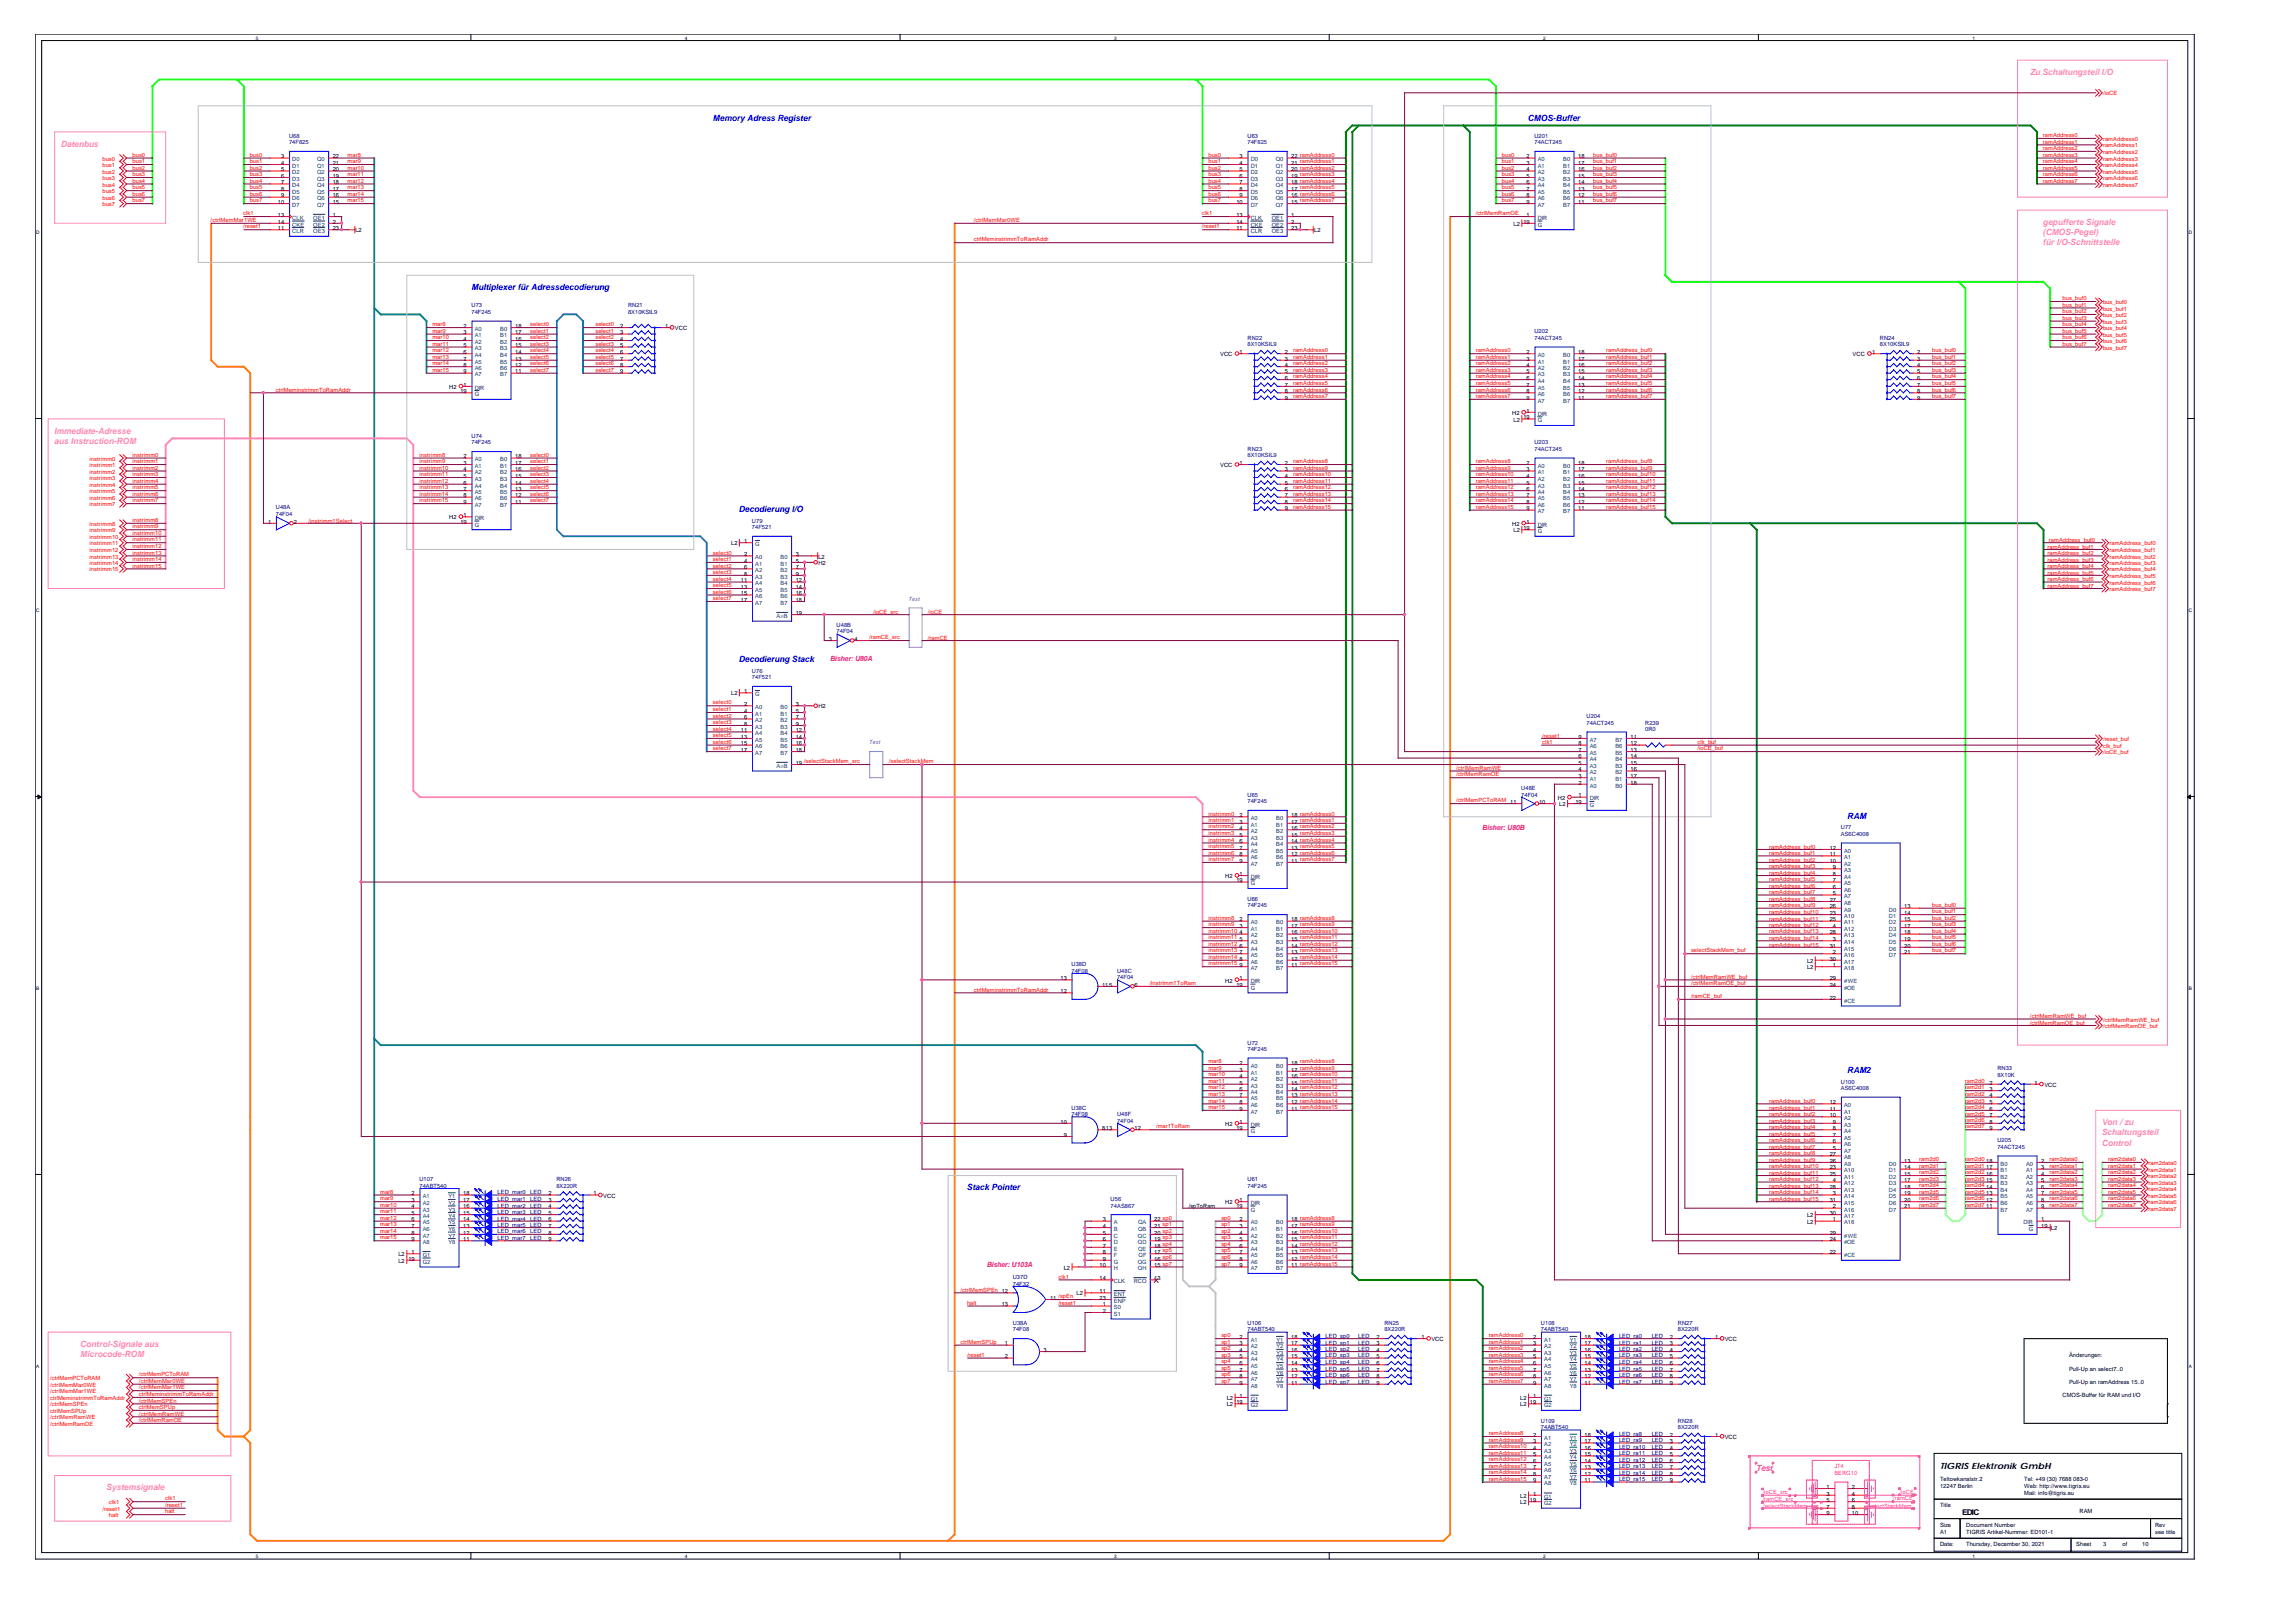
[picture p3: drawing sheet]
<svg xmlns="http://www.w3.org/2000/svg" width="420mm" height="297mm" viewBox="0 0 420 297" stroke-linecap="round" stroke-linejoin="round" font-family="sans-serif">
<defs><g id="words">
<g font-size="1.6" fill="#ff80c0">
<text x="371.6" y="13.7">Zu Schaltungsteil I/O</text>
<text x="11.1" y="26.9">Datenbus</text>
<text x="374" y="41.2">gepufferte Signale</text>
<text x="374" y="43">(CMOS-Pegel)</text>
<text x="374" y="44.9">für I/O-Schnittstelle</text>
<text x="9.9" y="79.4">Immediate-Adresse</text>
<text x="9.9" y="81.2">aus Instruction-ROM</text>
<text x="384.8" y="205.9">Von / zu</text>
<text x="384.8" y="207.8">Schaltungsteil</text>
<text x="384.8" y="209.7">Control</text>
<text x="14.7" y="246.5">Control-Signale aus</text>
<text x="14.7" y="248.3">Microcode-ROM</text>
<text x="19.5" y="272.8">Systemsignale</text>
</g>
<g font-size="1.6" fill="#00f">
<text x="130.5" y="22.1">Memory Adress Register</text>
<text x="279.7" y="22.1">CMOS-Buffer</text>
<text x="86.3" y="53.1">Multiplexer für Adressdecodierung</text>
<text x="135.3" y="93.7">Decodierung I/O</text>
<text x="135.3" y="121.2">Decodierung Stack</text>
<text x="338.2" y="149.8">RAM</text>
<text x="338.2" y="196.4">RAM2</text>
<text x="177" y="217.9">Stack Pointer</text>
</g>
<text font-size="1.6" fill="#f0f" x="321.5" y="269.2">Test</text>
<text font-size="1.6" x="355.2" y="268.8">TIGRIS Elektronik GmbH</text>
<text font-size="1.4" x="359.2" y="277.2">EDIC</text>
<g font-size="1.3" fill="#ff0080">
<text x="152" y="120.9">Bisher: U80A</text>
<text x="271.4" y="152">Bisher: U80B</text>
<text x="180.6" y="231.9">Bisher: U103A</text>
</g>
<g font-size="1.1" fill="#f00">
<text x="385" y="17.5">/ioCE</text>
<text x="18.8" y="29.4">bus0</text>
<text x="24.3" y="28.7">bus0</text>
<text x="24.3" y="29.9">bus1</text>
<text x="45.7" y="29.9">bus1</text>
<text x="45.7" y="28.7">bus0</text>
<text x="63.6" y="28.7">mar8</text>
<text x="63.6" y="29.9">mar9</text>
<text x="221.2" y="29.9">bus1</text>
<text x="221.2" y="28.7">bus0</text>
<text x="238" y="28.7">ramAddress0</text>
<text x="238" y="29.9">ramAddress1</text>
<text x="275" y="28.7">bus0</text>
<text x="275" y="29.9">bus1</text>
<text x="291.7" y="28.7">bus_buf0</text>
<text x="291.7" y="29.9">bus_buf1</text>
<text x="374" y="29.9">ramAddress4</text>
<text x="374" y="27.5">ramAddress2</text>
<text x="374" y="26.3">ramAddress1</text>
<text x="374" y="25.1">ramAddress0</text>
<text x="374" y="28.7">ramAddress3</text>
<text x="385" y="25.8">ramAddress0</text>
<text x="385" y="27">ramAddress1</text>
<text x="385" y="28.2">ramAddress2</text>
<text x="385" y="29.4">ramAddress3</text>
<text x="18.8" y="30.6">bus1</text>
<text x="18.8" y="31.8">bus2</text>
<text x="18.8" y="33">bus3</text>
<text x="18.8" y="34.1">bus4</text>
<text x="18.8" y="35.4">bus5</text>
<text x="24.3" y="35.8">bus6</text>
<text x="24.3" y="34.7">bus5</text>
<text x="24.3" y="33.4">bus4</text>
<text x="24.3" y="31.1">bus2</text>
<text x="24.3" y="32.2">bus3</text>
<text x="45.7" y="35.8">bus6</text>
<text x="45.7" y="31.1">bus2</text>
<text x="45.7" y="34.7">bus5</text>
<text x="45.7" y="32.2">bus3</text>
<text x="45.7" y="33.4">bus4</text>
<text x="63.6" y="33.4">mar12</text>
<text x="63.6" y="35.8">mar14</text>
<text x="63.6" y="34.7">mar13</text>
<text x="63.6" y="32.2">mar11</text>
<text x="63.6" y="31.1">mar10</text>
<text x="221.2" y="34.7">bus5</text>
<text x="221.2" y="31.1">bus2</text>
<text x="221.2" y="33.4">bus4</text>
<text x="221.2" y="32.2">bus3</text>
<text x="221.2" y="35.8">bus6</text>
<text x="238" y="34.7">ramAddress5</text>
<text x="238" y="35.8">ramAddress6</text>
<text x="238" y="31.1">ramAddress2</text>
<text x="238" y="33.4">ramAddress4</text>
<text x="238" y="32.2">ramAddress3</text>
<text x="275" y="33.4">bus4</text>
<text x="275" y="31.1">bus2</text>
<text x="275" y="34.7">bus5</text>
<text x="275" y="35.8">bus6</text>
<text x="275" y="32.2">bus3</text>
<text x="291.7" y="34.7">bus_buf5</text>
<text x="291.7" y="31.1">bus_buf2</text>
<text x="291.7" y="32.2">bus_buf3</text>
<text x="291.7" y="35.8">bus_buf6</text>
<text x="291.7" y="33.4">bus_buf4</text>
<text x="374" y="32.2">ramAddress6</text>
<text x="374" y="31.1">ramAddress5</text>
<text x="374" y="33.4">ramAddress7</text>
<text x="385" y="30.6">ramAddress4</text>
<text x="385" y="33">ramAddress6</text>
<text x="385" y="31.8">ramAddress5</text>
<text x="385" y="34.1">ramAddress7</text>
<text x="18.8" y="36.6">bus6</text>
<text x="18.8" y="37.7">bus7</text>
<text x="24.3" y="37">bus7</text>
<text x="38.6" y="40.6">/ctrlMemMar1WE</text>
<text x="44.5" y="41.8">/reset1</text>
<text x="44.5" y="39.4">clk1</text>
<text x="45.7" y="37">bus7</text>
<text x="63.6" y="37">mar15</text>
<text x="178.3" y="40.6">/ctrlMemMar0WE</text>
<text x="220" y="41.8">/reset1</text>
<text x="220" y="39.4">clk1</text>
<text x="221.2" y="37">bus7</text>
<text x="238" y="37">ramAddress7</text>
<text x="270.2" y="39.4">/ctrlMemRamOE</text>
<text x="275" y="37">bus7</text>
<text x="291.7" y="37">bus_buf7</text>
<text x="178.3" y="44.2">ctrlMeminstrimmToRamAddr</text>
<text x="79.2" y="59.7">mar8</text>
<text x="97.1" y="59.7">select0</text>
<text x="109" y="59.7">select0</text>
<text x="377.6" y="56.1">bus_buf1</text>
<text x="377.6" y="59.7">bus_buf4</text>
<text x="377.6" y="58.5">bus_buf3</text>
<text x="377.6" y="57.3">bus_buf2</text>
<text x="377.6" y="54.9">bus_buf0</text>
<text x="385" y="55.7">bus_buf0</text>
<text x="385" y="56.8">bus_buf1</text>
<text x="385" y="58">bus_buf2</text>
<text x="385" y="59.3">bus_buf3</text>
<text x="79.2" y="64.5">mar12</text>
<text x="79.2" y="62.1">mar10</text>
<text x="79.2" y="65.7">mar13</text>
<text x="79.2" y="63.3">mar11</text>
<text x="79.2" y="60.9">mar9</text>
<text x="97.1" y="65.7">select5</text>
<text x="97.1" y="60.9">select1</text>
<text x="97.1" y="64.5">select4</text>
<text x="97.1" y="63.3">select3</text>
<text x="97.1" y="62.1">select2</text>
<text x="109" y="65.7">select5</text>
<text x="109" y="64.5">select4</text>
<text x="109" y="62.1">select2</text>
<text x="109" y="60.9">select1</text>
<text x="109" y="63.3">select3</text>
<text x="236.7" y="64.5">ramAddress0</text>
<text x="236.7" y="65.7">ramAddress1</text>
<text x="270.2" y="65.7">ramAddress1</text>
<text x="270.2" y="64.5">ramAddress0</text>
<text x="294" y="64.5">ramAddress_buf0</text>
<text x="294" y="65.7">ramAddress_buf1</text>
<text x="353.7" y="65.7">bus_buf1</text>
<text x="353.7" y="64.5">bus_buf0</text>
<text x="377.6" y="63.3">bus_buf7</text>
<text x="377.6" y="60.9">bus_buf5</text>
<text x="377.6" y="62.1">bus_buf6</text>
<text x="385" y="60.4">bus_buf4</text>
<text x="385" y="61.6">bus_buf5</text>
<text x="385" y="64">bus_buf7</text>
<text x="385" y="62.8">bus_buf6</text>
<text x="50.5" y="71.7">ctrlMeminstrimmToRamAddr</text>
<text x="79.2" y="68.1">mar15</text>
<text x="79.2" y="66.9">mar14</text>
<text x="97.1" y="66.9">select6</text>
<text x="97.1" y="68.1">select7</text>
<text x="109" y="68.1">select7</text>
<text x="109" y="66.9">select6</text>
<text x="236.7" y="70.5">ramAddress5</text>
<text x="236.7" y="71.7">ramAddress6</text>
<text x="236.7" y="66.9">ramAddress2</text>
<text x="236.7" y="68.1">ramAddress3</text>
<text x="236.7" y="69.2">ramAddress4</text>
<text x="270.2" y="71.7">ramAddress6</text>
<text x="270.2" y="69.2">ramAddress4</text>
<text x="270.2" y="66.9">ramAddress2</text>
<text x="270.2" y="68.1">ramAddress3</text>
<text x="270.2" y="70.5">ramAddress5</text>
<text x="294" y="70.5">ramAddress_buf5</text>
<text x="294" y="68.1">ramAddress_buf3</text>
<text x="294" y="69.2">ramAddress_buf4</text>
<text x="294" y="71.7">ramAddress_buf6</text>
<text x="294" y="66.9">ramAddress_buf2</text>
<text x="353.7" y="68.1">bus_buf3</text>
<text x="353.7" y="70.5">bus_buf5</text>
<text x="353.7" y="69.2">bus_buf4</text>
<text x="353.7" y="66.9">bus_buf2</text>
<text x="353.7" y="71.7">bus_buf6</text>
<text x="236.7" y="72.8">ramAddress7</text>
<text x="270.2" y="72.8">ramAddress7</text>
<text x="294" y="72.8">ramAddress_buf7</text>
<text x="353.7" y="72.8">bus_buf7</text>
<text x="24.3" y="83.6">instrimm0</text>
<text x="76.8" y="83.6">instrimm8</text>
<text x="97.1" y="83.6">select0</text>
<text x="16.4" y="84.3">instrimm0</text>
<text x="16.4" y="85.5">instrimm1</text>
<text x="16.4" y="87.9">instrimm3</text>
<text x="16.4" y="86.7">instrimm2</text>
<text x="16.4" y="89.1">instrimm4</text>
<text x="24.3" y="87.2">instrimm3</text>
<text x="24.3" y="86">instrimm2</text>
<text x="24.3" y="88.4">instrimm4</text>
<text x="24.3" y="89.6">instrimm5</text>
<text x="24.3" y="84.8">instrimm1</text>
<text x="76.8" y="87.2">instrimm11</text>
<text x="76.8" y="84.8">instrimm9</text>
<text x="76.8" y="89.6">instrimm13</text>
<text x="76.8" y="88.4">instrimm12</text>
<text x="76.8" y="86">instrimm10</text>
<text x="97.1" y="84.8">select1</text>
<text x="97.1" y="86">select2</text>
<text x="97.1" y="87.2">select3</text>
<text x="97.1" y="88.4">select4</text>
<text x="97.1" y="89.6">select5</text>
<text x="236.7" y="89.6">ramAddress12</text>
<text x="236.7" y="86">ramAddress9</text>
<text x="236.7" y="84.8">ramAddress8</text>
<text x="236.7" y="87.2">ramAddress10</text>
<text x="236.7" y="88.4">ramAddress11</text>
<text x="270.2" y="84.8">ramAddress8</text>
<text x="270.2" y="88.4">ramAddress11</text>
<text x="270.2" y="86">ramAddress9</text>
<text x="270.2" y="87.2">ramAddress10</text>
<text x="270.2" y="89.6">ramAddress12</text>
<text x="294" y="89.6">ramAddress_buf12</text>
<text x="294" y="87.2">ramAddress_buf10</text>
<text x="294" y="88.4">ramAddress_buf11</text>
<text x="294" y="86">ramAddress_buf9</text>
<text x="294" y="84.8">ramAddress_buf8</text>
<text x="16.4" y="92.7">instrimm7</text>
<text x="16.4" y="90.3">instrimm5</text>
<text x="16.4" y="91.5">instrimm6</text>
<text x="24.3" y="91.9">instrimm7</text>
<text x="24.3" y="95.5">instrimm8</text>
<text x="24.3" y="90.7">instrimm6</text>
<text x="56.5" y="95.7">/instrimm1Select</text>
<text x="76.8" y="91.9">instrimm15</text>
<text x="76.8" y="90.7">instrimm14</text>
<text x="97.1" y="91.9">select7</text>
<text x="97.1" y="90.7">select6</text>
<text x="236.7" y="91.9">ramAddress14</text>
<text x="236.7" y="90.7">ramAddress13</text>
<text x="236.7" y="93.1">ramAddress15</text>
<text x="270.2" y="93.1">ramAddress15</text>
<text x="270.2" y="90.7">ramAddress13</text>
<text x="270.2" y="91.9">ramAddress14</text>
<text x="294" y="90.7">ramAddress_buf13</text>
<text x="294" y="93.1">ramAddress_buf15</text>
<text x="294" y="91.9">ramAddress_buf14</text>
<text x="16.4" y="99.8">instrimm11</text>
<text x="16.4" y="97.4">instrimm9</text>
<text x="16.4" y="101">instrimm12</text>
<text x="16.4" y="98.6">instrimm10</text>
<text x="16.4" y="96.3">instrimm8</text>
<text x="24.3" y="99.1">instrimm11</text>
<text x="24.3" y="97.9">instrimm10</text>
<text x="24.3" y="101.5">instrimm13</text>
<text x="24.3" y="96.7">instrimm9</text>
<text x="24.3" y="100.3">instrimm12</text>
<text x="130.5" y="101.5">select0</text>
<text x="374.9" y="101.6">ramAddress_buf2</text>
<text x="374.9" y="100.4">ramAddress_buf1</text>
<text x="375.1" y="99.2">ramAddress_buf0</text>
<text x="386.2" y="99.8">ramAddress_buf0</text>
<text x="386.2" y="101">ramAddress_buf1</text>
<text x="16.4" y="104.6">instrimm15</text>
<text x="16.4" y="102.2">instrimm13</text>
<text x="16.4" y="103.4">instrimm14</text>
<text x="24.3" y="103.9">instrimm15</text>
<text x="24.3" y="102.7">instrimm14</text>
<text x="130.5" y="105.1">select3</text>
<text x="130.5" y="103.9">select2</text>
<text x="130.5" y="106.3">select4</text>
<text x="130.5" y="107.5">select5</text>
<text x="130.5" y="102.7">select1</text>
<text x="374.9" y="107.6">ramAddress_buf7</text>
<text x="374.9" y="102.8">ramAddress_buf3</text>
<text x="374.9" y="104">ramAddress_buf4</text>
<text x="374.9" y="105.2">ramAddress_buf5</text>
<text x="374.9" y="106.4">ramAddress_buf6</text>
<text x="386.2" y="102.2">ramAddress_buf2</text>
<text x="386.2" y="103.4">ramAddress_buf3</text>
<text x="386.2" y="104.6">ramAddress_buf4</text>
<text x="386.2" y="105.8">ramAddress_buf5</text>
<text x="386.2" y="107">ramAddress_buf6</text>
<text x="130.5" y="109.8">select7</text>
<text x="130.5" y="108.7">select6</text>
<text x="159.9" y="112.3">/ioCE_src</text>
<text x="169.9" y="112.3">/ioCE</text>
<text x="386.2" y="108.2">ramAddress_buf7</text>
<text x="159.1" y="117">/ramCE_src</text>
<text x="169.9" y="117.1">/ramCE</text>
<text x="130.5" y="131.3">select2</text>
<text x="130.5" y="130.2">select1</text>
<text x="130.5" y="128.9">select0</text>
<text x="130.5" y="133.7">select4</text>
<text x="130.5" y="137.3">select7</text>
<text x="130.5" y="134.9">select5</text>
<text x="130.5" y="132.5">select3</text>
<text x="130.5" y="136.1">select6</text>
<text x="282.4" y="136.2">clk1</text>
<text x="282.4" y="135">/reset1</text>
<text x="310.8" y="137.3">/ioCE_buf</text>
<text x="310.8" y="136.1">clk_buf</text>
<text x="385" y="136.8">clk_buf</text>
<text x="385" y="135.6">/reset_buf</text>
<text x="147.2" y="139.7">/selectStackMem_src</text>
<text x="162.7" y="139.7">/selectStackMem</text>
<text x="266.6" y="142.1">/ctrlMemRamOE</text>
<text x="266.6" y="140.9">/ctrlMemRamWE</text>
<text x="385" y="138">/ioCE_buf</text>
<text x="221.2" y="149.3">instrimm0</text>
<text x="238" y="149.3">ramAddress0</text>
<text x="266.6" y="146.8">/ctrlMemPCToRAM</text>
<text x="221.2" y="155.2">instrimm5</text>
<text x="221.2" y="154">instrimm4</text>
<text x="221.2" y="151.6">instrimm2</text>
<text x="221.2" y="152.8">instrimm3</text>
<text x="221.2" y="150.4">instrimm1</text>
<text x="238" y="155.2">ramAddress5</text>
<text x="238" y="150.4">ramAddress1</text>
<text x="238" y="151.6">ramAddress2</text>
<text x="238" y="154">ramAddress4</text>
<text x="238" y="152.8">ramAddress3</text>
<text x="323.9" y="155.3">ramAddress_buf0</text>
<text x="221.2" y="156.4">instrimm6</text>
<text x="221.2" y="157.6">instrimm7</text>
<text x="238" y="157.6">ramAddress7</text>
<text x="238" y="156.4">ramAddress6</text>
<text x="323.9" y="160.1">ramAddress_buf4</text>
<text x="323.9" y="156.5">ramAddress_buf1</text>
<text x="323.9" y="158.9">ramAddress_buf3</text>
<text x="323.9" y="157.7">ramAddress_buf2</text>
<text x="323.9" y="161.3">ramAddress_buf5</text>
<text x="323.9" y="163.7">ramAddress_buf7</text>
<text x="323.9" y="164.9">ramAddress_buf8</text>
<text x="323.9" y="167.3">ramAddress_buf10</text>
<text x="323.9" y="166.1">ramAddress_buf9</text>
<text x="323.9" y="162.5">ramAddress_buf6</text>
<text x="353.7" y="167.2">bus_buf1</text>
<text x="353.7" y="166">bus_buf0</text>
<text x="221.2" y="170.7">instrimm10</text>
<text x="221.2" y="168.3">instrimm8</text>
<text x="221.2" y="169.5">instrimm9</text>
<text x="221.2" y="173.1">instrimm12</text>
<text x="221.2" y="171.9">instrimm11</text>
<text x="238" y="171.9">ramAddress11</text>
<text x="238" y="173.1">ramAddress12</text>
<text x="238" y="169.5">ramAddress9</text>
<text x="238" y="168.3">ramAddress8</text>
<text x="238" y="170.7">ramAddress10</text>
<text x="323.9" y="170.8">ramAddress_buf13</text>
<text x="323.9" y="173.3">ramAddress_buf15</text>
<text x="323.9" y="172">ramAddress_buf14</text>
<text x="323.9" y="169.7">ramAddress_buf12</text>
<text x="323.9" y="168.5">ramAddress_buf11</text>
<text x="353.7" y="168.3">bus_buf2</text>
<text x="353.7" y="170.7">bus_buf4</text>
<text x="353.7" y="171.9">bus_buf5</text>
<text x="353.7" y="169.5">bus_buf3</text>
<text x="353.7" y="173.1">bus_buf6</text>
<text x="221.2" y="174.3">instrimm13</text>
<text x="221.2" y="176.7">instrimm15</text>
<text x="221.2" y="175.5">instrimm14</text>
<text x="238" y="174.3">ramAddress13</text>
<text x="238" y="175.5">ramAddress14</text>
<text x="238" y="176.7">ramAddress15</text>
<text x="309.6" y="174.3">selectStackMem_buf</text>
<text x="309.6" y="179.1">/ctrlMemRamWE_buf</text>
<text x="353.7" y="174.3">bus_buf7</text>
<text x="178.3" y="181.5">ctrlMeminstrimmToRamAddr</text>
<text x="210.5" y="180.3">/instrImm1ToRam</text>
<text x="309.6" y="180.3">/ctrlMemRamOE_buf</text>
<text x="309.6" y="182.7">/ramCE_buf</text>
<text x="371.6" y="187.6">/ctrlMemRamOE_buf</text>
<text x="371.6" y="186.4">/ctrlMemRamWE_buf</text>
<text x="385" y="187">/ctrlMemRamWE_buf</text>
<text x="385" y="188.2">/ctrlMemRamOE_buf</text>
<text x="221.2" y="194.6">mar8</text>
<text x="221.2" y="197">mar10</text>
<text x="221.2" y="195.8">mar9</text>
<text x="238" y="197">ramAddress10</text>
<text x="238" y="194.6">ramAddress8</text>
<text x="238" y="195.8">ramAddress9</text>
<text x="221.2" y="199.4">mar12</text>
<text x="221.2" y="203">mar15</text>
<text x="221.2" y="201.8">mar14</text>
<text x="221.2" y="200.6">mar13</text>
<text x="221.2" y="198.2">mar11</text>
<text x="238" y="203">ramAddress15</text>
<text x="238" y="201.8">ramAddress14</text>
<text x="238" y="199.4">ramAddress12</text>
<text x="238" y="200.6">ramAddress13</text>
<text x="238" y="198.2">ramAddress11</text>
<text x="323.9" y="201.9">ramAddress_buf0</text>
<text x="323.9" y="203.1">ramAddress_buf1</text>
<text x="359.7" y="201.8">ram2d3</text>
<text x="359.7" y="203">ram2d4</text>
<text x="359.7" y="198.2">ram2d0</text>
<text x="359.7" y="199.4">ram2d1</text>
<text x="359.7" y="200.6">ram2d2</text>
<text x="211.7" y="206.5">/mar1ToRam</text>
<text x="323.9" y="204.3">ramAddress_buf2</text>
<text x="323.9" y="207.8">ramAddress_buf5</text>
<text x="323.9" y="209.1">ramAddress_buf6</text>
<text x="323.9" y="206.7">ramAddress_buf4</text>
<text x="323.9" y="205.5">ramAddress_buf3</text>
<text x="359.7" y="204.2">ram2d5</text>
<text x="359.7" y="206.5">ram2d7</text>
<text x="359.7" y="205.3">ram2d6</text>
<text x="323.9" y="211.4">ramAddress_buf8</text>
<text x="323.9" y="215">ramAddress_buf11</text>
<text x="323.9" y="210.3">ramAddress_buf7</text>
<text x="323.9" y="212.6">ramAddress_buf9</text>
<text x="323.9" y="213.8">ramAddress_buf10</text>
<text x="351.4" y="212.5">ram2d0</text>
<text x="351.4" y="214.9">ram2d2</text>
<text x="351.4" y="213.7">ram2d1</text>
<text x="359.7" y="212.5">ram2d0</text>
<text x="359.7" y="213.7">ram2d1</text>
<text x="359.7" y="214.9">ram2d2</text>
<text x="375.2" y="213.7">ram2data1</text>
<text x="375.2" y="212.5">ram2data0</text>
<text x="375.2" y="214.9">ram2data2</text>
<text x="386" y="214.9">ram2data2</text>
<text x="386" y="212.5">ram2data0</text>
<text x="386" y="213.7">ram2data1</text>
<text x="393.4" y="213.2">ram2data0</text>
<text x="393.4" y="214.4">ram2data1</text>
<text x="393.4" y="215.6">ram2data2</text>
<text x="69.6" y="219.7">mar9</text>
<text x="69.6" y="218.5">mar8</text>
<text x="69.6" y="220.9">mar10</text>
<text x="323.9" y="219.8">ramAddress_buf15</text>
<text x="323.9" y="218.6">ramAddress_buf14</text>
<text x="323.9" y="217.4">ramAddress_buf13</text>
<text x="323.9" y="216.2">ramAddress_buf12</text>
<text x="351.4" y="220.9">ram2d7</text>
<text x="351.4" y="219.7">ram2d6</text>
<text x="351.4" y="216.1">ram2d3</text>
<text x="351.4" y="217.3">ram2d4</text>
<text x="351.4" y="218.5">ram2d5</text>
<text x="359.7" y="218.5">ram2d5</text>
<text x="359.7" y="217.3">ram2d4</text>
<text x="359.7" y="220.9">ram2d7</text>
<text x="359.7" y="219.7">ram2d6</text>
<text x="359.7" y="216.1">ram2d3</text>
<text x="375.2" y="218.5">ram2data5</text>
<text x="375.2" y="220.9">ram2data7</text>
<text x="375.2" y="216.1">ram2data3</text>
<text x="375.2" y="219.7">ram2data6</text>
<text x="375.2" y="217.3">ram2data4</text>
<text x="386" y="217.3">ram2data4</text>
<text x="386" y="220.9">ram2data7</text>
<text x="386" y="216.1">ram2data3</text>
<text x="386" y="219.7">ram2data6</text>
<text x="386" y="218.5">ram2data5</text>
<text x="393.4" y="216.8">ram2data3</text>
<text x="393.4" y="221.6">ram2data7</text>
<text x="393.4" y="218">ram2data4</text>
<text x="393.4" y="219.2">ram2data5</text>
<text x="393.4" y="220.4">ram2data6</text>
<text x="69.6" y="226.9">mar15</text>
<text x="69.6" y="222.1">mar11</text>
<text x="69.6" y="224.4">mar13</text>
<text x="69.6" y="225.7">mar14</text>
<text x="69.6" y="223.3">mar12</text>
<text x="212.9" y="224.4">sp1</text>
<text x="212.9" y="223.3">sp0</text>
<text x="212.9" y="226.9">sp3</text>
<text x="212.9" y="225.7">sp2</text>
<text x="223.6" y="223.3">sp0</text>
<text x="223.6" y="224.4">sp1</text>
<text x="223.6" y="226.9">sp3</text>
<text x="223.6" y="225.7">sp2</text>
<text x="238" y="224.4">ramAddress9</text>
<text x="238" y="223.3">ramAddress8</text>
<text x="238" y="225.7">ramAddress10</text>
<text x="238" y="226.9">ramAddress11</text>
<text x="212.9" y="231.6">sp7</text>
<text x="212.9" y="228">sp4</text>
<text x="212.9" y="229.2">sp5</text>
<text x="212.9" y="230.4">sp6</text>
<text x="223.6" y="229.2">sp5</text>
<text x="223.6" y="228">sp4</text>
<text x="223.6" y="231.6">sp7</text>
<text x="223.6" y="230.4">sp6</text>
<text x="238" y="231.6">ramAddress15</text>
<text x="238" y="230.4">ramAddress14</text>
<text x="238" y="229.2">ramAddress13</text>
<text x="238" y="228">ramAddress12</text>
<text x="175.9" y="236.4">/ctrlMemSPEn</text>
<text x="177" y="238.8">halt</text>
<text x="193.8" y="234">clk1</text>
<text x="193.8" y="238.8">/reset1</text>
<text x="193.8" y="237.6">/spEn</text>
<text x="175.9" y="245.9">ctrlMemSPUp</text>
<text x="223.6" y="244.8">sp0</text>
<text x="223.6" y="245.9">sp1</text>
<text x="272.5" y="244.8">ramAddress0</text>
<text x="272.5" y="245.9">ramAddress1</text>
<text x="25.4" y="251.9">/ctrlMemPCToRAM</text>
<text x="177" y="248.3">/reset1</text>
<text x="223.6" y="247.1">sp2</text>
<text x="223.6" y="248.3">sp3</text>
<text x="223.6" y="249.5">sp4</text>
<text x="223.6" y="251.9">sp6</text>
<text x="223.6" y="250.7">sp5</text>
<text x="272.5" y="250.7">ramAddress5</text>
<text x="272.5" y="251.9">ramAddress6</text>
<text x="272.5" y="249.5">ramAddress4</text>
<text x="272.5" y="247.1">ramAddress2</text>
<text x="272.5" y="248.3">ramAddress3</text>
<text x="9.2" y="253.8">/ctrlMemMar0WE</text>
<text x="9.2" y="256.2">ctrlMeminstrimmToRamAddr</text>
<text x="9.2" y="257.4">/ctrlMemSPEn</text>
<text x="9.2" y="255">/ctrlMemMar1WE</text>
<text x="9.2" y="252.6">/ctrlMemPCToRAM</text>
<text x="25.4" y="253.1">/ctrlMemMar0WE</text>
<text x="25.4" y="255.5">ctrlMeminstrimmToRamAddr</text>
<text x="25.4" y="256.7">/ctrlMemSPEn</text>
<text x="25.4" y="257.9">ctrlMemSPUp</text>
<text x="25.4" y="254.3">/ctrlMemMar1WE</text>
<text x="223.6" y="253.1">sp7</text>
<text x="272.5" y="253.1">ramAddress7</text>
<text x="9.2" y="258.6">ctrlMemSPUp</text>
<text x="9.2" y="259.8">/ctrlMemRamWE</text>
<text x="9.2" y="261">/ctrlMemRamOE</text>
<text x="25.4" y="259.1">/ctrlMemRamWE</text>
<text x="25.4" y="260.3">/ctrlMemRamOE</text>
<text x="272.5" y="262.7">ramAddress8</text>
<text x="272.5" y="263.8">ramAddress9</text>
<text x="272.5" y="268.6">ramAddress13</text>
<text x="272.5" y="265">ramAddress10</text>
<text x="272.5" y="267.4">ramAddress12</text>
<text x="272.5" y="266.2">ramAddress11</text>
<text x="272.5" y="269.8">ramAddress14</text>
<text x="19.9" y="275.3">clk1</text>
<text x="30.2" y="274.6">clk1</text>
<text x="30.2" y="275.8">/reset1</text>
<text x="272.5" y="271">ramAddress15</text>
<text x="18.8" y="276.5">/reset1</text>
<text x="19.9" y="277.7">halt</text>
<text x="30.2" y="277">halt</text>
</g>
<g font-size="1.1">
<text x="51.5" y="29">3</text>
<text x="60.9" y="29">22</text>
<text x="226.9" y="29">3</text>
<text x="236.4" y="29">22</text>
<text x="279.5" y="29">2</text>
<text x="288.9" y="29">18</text>
<text x="51.5" y="30.2">4</text>
<text x="51.5" y="31.4">5</text>
<text x="51.5" y="32.5">6</text>
<text x="51.5" y="33.7">7</text>
<text x="51.5" y="35">8</text>
<text x="60.9" y="30.2">21</text>
<text x="60.9" y="31.4">20</text>
<text x="60.9" y="32.5">19</text>
<text x="60.9" y="33.7">18</text>
<text x="60.9" y="35">17</text>
<text x="226.9" y="30.2">4</text>
<text x="226.9" y="31.4">5</text>
<text x="226.9" y="32.5">6</text>
<text x="226.9" y="33.7">7</text>
<text x="226.9" y="35">8</text>
<text x="236.4" y="30.2">21</text>
<text x="236.4" y="31.4">20</text>
<text x="236.4" y="32.5">19</text>
<text x="236.4" y="33.7">18</text>
<text x="236.4" y="35">17</text>
<text x="279.5" y="30.2">3</text>
<text x="279.5" y="31.4">4</text>
<text x="279.5" y="32.5">5</text>
<text x="279.5" y="33.7">6</text>
<text x="279.5" y="35">7</text>
<text x="288.9" y="30.2">17</text>
<text x="288.9" y="31.4">16</text>
<text x="288.9" y="32.5">15</text>
<text x="288.9" y="33.7">14</text>
<text x="288.9" y="35">13</text>
<text x="50.9" y="37.3">10</text>
<text x="50.9" y="39.7">13</text>
<text x="50.9" y="40.9">14</text>
<text x="51.5" y="36.1">9</text>
<text x="60.9" y="36.1">16</text>
<text x="60.9" y="37.3">15</text>
<text x="60.9" y="39.7">1</text>
<text x="60.9" y="40.9">2</text>
<text x="226.4" y="37.3">10</text>
<text x="226.4" y="39.7">13</text>
<text x="226.4" y="40.9">14</text>
<text x="226.9" y="36.1">9</text>
<text x="236.4" y="36.1">16</text>
<text x="236.4" y="37.3">15</text>
<text x="236.4" y="39.7">1</text>
<text x="236.4" y="40.9">2</text>
<text x="277.1" y="41.3">L2</text>
<text x="278.9" y="40.9">19</text>
<text x="279.5" y="36.1">8</text>
<text x="279.5" y="37.3">9</text>
<text x="279.5" y="39.7">1</text>
<text x="288.9" y="36.1">12</text>
<text x="288.9" y="37.3">11</text>
<text x="50.9" y="42.1">11</text>
<text x="60.9" y="42.1">23</text>
<text x="65.1" y="42.5">L2</text>
<text x="226.4" y="42.1">11</text>
<text x="236.4" y="42.1">23</text>
<text x="240.6" y="42.5">L2</text>
<text x="84.9" y="60">2</text>
<text x="84.9" y="61.2">3</text>
<text x="84.9" y="62.4">4</text>
<text x="84.9" y="63.6">5</text>
<text x="84.9" y="64.8">6</text>
<text x="84.9" y="66">7</text>
<text x="94.3" y="60">18</text>
<text x="94.3" y="61.2">17</text>
<text x="94.3" y="62.4">16</text>
<text x="94.3" y="63.6">15</text>
<text x="94.3" y="64.8">14</text>
<text x="94.3" y="66">13</text>
<text x="113.5" y="60">2</text>
<text x="113.5" y="61.2">3</text>
<text x="113.5" y="62.4">4</text>
<text x="113.5" y="63.6">5</text>
<text x="113.5" y="64.8">6</text>
<text x="113.5" y="66">7</text>
<text x="121.8" y="60">1</text>
<text x="123.6" y="60.4">VCC</text>
<text x="223.4" y="65.2">VCC</text>
<text x="226.9" y="64.8">1</text>
<text x="235.2" y="64.8">2</text>
<text x="235.2" y="66">3</text>
<text x="279.5" y="64.8">2</text>
<text x="279.5" y="66">3</text>
<text x="288.9" y="64.8">18</text>
<text x="288.9" y="66">17</text>
<text x="339.2" y="65.2">VCC</text>
<text x="342.7" y="64.8">1</text>
<text x="351" y="64.8">2</text>
<text x="351" y="66">3</text>
<text x="82.3" y="71.2">H2</text>
<text x="84.3" y="72">19</text>
<text x="84.9" y="67.2">8</text>
<text x="84.9" y="68.4">9</text>
<text x="84.9" y="70.8">1</text>
<text x="94.3" y="67.2">12</text>
<text x="94.3" y="68.4">11</text>
<text x="113.5" y="67.2">8</text>
<text x="113.5" y="68.4">9</text>
<text x="235.2" y="67.2">4</text>
<text x="235.2" y="68.4">5</text>
<text x="235.2" y="69.5">6</text>
<text x="235.2" y="70.8">7</text>
<text x="235.2" y="72">8</text>
<text x="279.5" y="67.2">4</text>
<text x="279.5" y="68.4">5</text>
<text x="279.5" y="69.5">6</text>
<text x="279.5" y="70.8">7</text>
<text x="279.5" y="72">8</text>
<text x="288.9" y="67.2">16</text>
<text x="288.9" y="68.4">15</text>
<text x="288.9" y="69.5">14</text>
<text x="288.9" y="70.8">13</text>
<text x="288.9" y="72">12</text>
<text x="351" y="67.2">4</text>
<text x="351" y="68.4">5</text>
<text x="351" y="69.5">6</text>
<text x="351" y="70.8">7</text>
<text x="351" y="72">8</text>
<text x="235.2" y="73.1">9</text>
<text x="276.9" y="75.9">H2</text>
<text x="277.1" y="77.2">L2</text>
<text x="278.9" y="76.7">19</text>
<text x="279.5" y="73.1">9</text>
<text x="279.5" y="75.5">1</text>
<text x="288.9" y="73.1">11</text>
<text x="351" y="73.1">9</text>
<text x="84.9" y="83.9">2</text>
<text x="94.3" y="83.9">18</text>
<text x="84.9" y="85.1">3</text>
<text x="84.9" y="86.3">4</text>
<text x="84.9" y="87.4">5</text>
<text x="84.9" y="88.7">6</text>
<text x="84.9" y="89.9">7</text>
<text x="94.3" y="85.1">17</text>
<text x="94.3" y="86.3">16</text>
<text x="94.3" y="87.4">15</text>
<text x="94.3" y="88.7">14</text>
<text x="94.3" y="89.9">13</text>
<text x="223.4" y="85.5">VCC</text>
<text x="226.9" y="85.1">1</text>
<text x="235.2" y="85.1">2</text>
<text x="235.2" y="86.3">3</text>
<text x="235.2" y="87.4">4</text>
<text x="235.2" y="88.7">5</text>
<text x="235.2" y="89.9">6</text>
<text x="279.5" y="85.1">2</text>
<text x="279.5" y="86.3">3</text>
<text x="279.5" y="87.4">4</text>
<text x="279.5" y="88.7">5</text>
<text x="279.5" y="89.9">6</text>
<text x="288.9" y="85.1">18</text>
<text x="288.9" y="86.3">17</text>
<text x="288.9" y="87.4">16</text>
<text x="288.9" y="88.7">15</text>
<text x="288.9" y="89.9">14</text>
<text x="49.1" y="95.8">1</text>
<text x="53.8" y="95.8">2</text>
<text x="82.3" y="95.1">H2</text>
<text x="84.3" y="95.8">19</text>
<text x="84.9" y="91">8</text>
<text x="84.9" y="92.2">9</text>
<text x="84.9" y="94.6">1</text>
<text x="94.3" y="91">12</text>
<text x="94.3" y="92.2">11</text>
<text x="235.2" y="91">7</text>
<text x="235.2" y="92.2">8</text>
<text x="235.2" y="93.4">9</text>
<text x="279.5" y="91">7</text>
<text x="279.5" y="92.2">8</text>
<text x="279.5" y="93.4">9</text>
<text x="279.5" y="95.8">1</text>
<text x="288.9" y="91">13</text>
<text x="288.9" y="92.2">12</text>
<text x="288.9" y="93.4">11</text>
<text x="133.9" y="99.8">L2</text>
<text x="136.2" y="101.8">2</text>
<text x="136.2" y="99.4">1</text>
<text x="145.7" y="101.8">3</text>
<text x="276.9" y="96.3">H2</text>
<text x="277.1" y="97.4">L2</text>
<text x="278.9" y="97">19</text>
<text x="135.6" y="106.6">11</text>
<text x="135.6" y="107.8">13</text>
<text x="136.2" y="103">4</text>
<text x="136.2" y="104.2">6</text>
<text x="136.2" y="105.4">8</text>
<text x="145.7" y="103">5</text>
<text x="145.7" y="104.2">7</text>
<text x="145.7" y="105.4">9</text>
<text x="145.7" y="106.6">12</text>
<text x="145.7" y="107.8">14</text>
<text x="149.8" y="103.4">H2</text>
<text x="149.8" y="102.2">L2</text>
<text x="135.6" y="109">15</text>
<text x="135.6" y="110.1">17</text>
<text x="145.7" y="109">16</text>
<text x="145.7" y="110.1">18</text>
<text x="145.7" y="112.6">19</text>
<text x="151.7" y="117.3">3</text>
<text x="156.4" y="117.3">4</text>
<text x="133.9" y="127.3">L2</text>
<text x="136.2" y="129.2">2</text>
<text x="136.2" y="130.5">4</text>
<text x="136.2" y="131.6">6</text>
<text x="136.2" y="126.9">1</text>
<text x="145.7" y="129.2">3</text>
<text x="145.7" y="130.5">5</text>
<text x="145.7" y="131.6">7</text>
<text x="149.8" y="129.7">H2</text>
<text x="135.6" y="134">11</text>
<text x="135.6" y="135.2">13</text>
<text x="135.6" y="136.4">15</text>
<text x="135.6" y="137.6">17</text>
<text x="136.2" y="132.8">8</text>
<text x="145.7" y="132.8">9</text>
<text x="145.7" y="134">12</text>
<text x="145.7" y="135.2">14</text>
<text x="145.7" y="136.4">16</text>
<text x="145.7" y="137.6">18</text>
<text x="289" y="137.6">7</text>
<text x="289" y="136.4">8</text>
<text x="289" y="135.2">9</text>
<text x="298.5" y="137.6">13</text>
<text x="298.5" y="136.4">12</text>
<text x="298.5" y="135.2">11</text>
<text x="145.7" y="140">19</text>
<text x="289" y="143.6">2</text>
<text x="289" y="142.4">3</text>
<text x="289" y="141.2">4</text>
<text x="289" y="140">5</text>
<text x="289" y="138.8">6</text>
<text x="298.5" y="143.6">18</text>
<text x="298.5" y="142.4">17</text>
<text x="298.5" y="141.2">16</text>
<text x="298.5" y="140">15</text>
<text x="298.5" y="138.8">14</text>
<text x="226.9" y="149.5">2</text>
<text x="236.4" y="149.5">18</text>
<text x="276.5" y="147.1">11</text>
<text x="281.8" y="147.1">10</text>
<text x="285.2" y="146.4">H2</text>
<text x="285.5" y="147.6">L2</text>
<text x="288.4" y="147.1">19</text>
<text x="289" y="146">1</text>
<text x="226.9" y="150.7">3</text>
<text x="226.9" y="151.9">4</text>
<text x="226.9" y="153.1">5</text>
<text x="226.9" y="154.3">6</text>
<text x="226.9" y="155.5">7</text>
<text x="236.4" y="150.7">17</text>
<text x="236.4" y="151.9">16</text>
<text x="236.4" y="153.1">15</text>
<text x="236.4" y="154.3">14</text>
<text x="236.4" y="155.5">13</text>
<text x="335" y="155.5">12</text>
<text x="224.3" y="160.7">H2</text>
<text x="226.4" y="161.5">19</text>
<text x="226.9" y="156.7">8</text>
<text x="226.9" y="157.9">9</text>
<text x="226.9" y="160.3">1</text>
<text x="236.4" y="156.7">12</text>
<text x="236.4" y="157.9">11</text>
<text x="335" y="157.9">10</text>
<text x="335" y="156.7">11</text>
<text x="335.6" y="161.5">7</text>
<text x="335.6" y="160.3">8</text>
<text x="335.6" y="159.1">9</text>
<text x="335" y="167.5">23</text>
<text x="335" y="166.3">26</text>
<text x="335" y="165">27</text>
<text x="335.6" y="163.9">5</text>
<text x="335.6" y="162.7">6</text>
<text x="348.6" y="166.3">13</text>
<text x="348.6" y="167.5">14</text>
<text x="226.9" y="168.6">2</text>
<text x="226.9" y="169.8">3</text>
<text x="226.9" y="171">4</text>
<text x="226.9" y="172.2">5</text>
<text x="226.9" y="173.4">6</text>
<text x="236.4" y="168.6">18</text>
<text x="236.4" y="169.8">17</text>
<text x="236.4" y="171">16</text>
<text x="236.4" y="172.2">15</text>
<text x="236.4" y="173.4">14</text>
<text x="335" y="168.6">25</text>
<text x="335" y="171">28</text>
<text x="335" y="173.4">31</text>
<text x="335.6" y="172.2">3</text>
<text x="335.6" y="169.8">4</text>
<text x="348.6" y="168.6">15</text>
<text x="348.6" y="169.8">17</text>
<text x="348.6" y="171">18</text>
<text x="348.6" y="172.2">19</text>
<text x="348.6" y="173.4">20</text>
<text x="194.1" y="179.4">13</text>
<text x="224.3" y="179.8">H2</text>
<text x="226.9" y="174.6">7</text>
<text x="226.9" y="175.8">8</text>
<text x="226.9" y="177">9</text>
<text x="226.9" y="179.4">1</text>
<text x="236.4" y="174.6">13</text>
<text x="236.4" y="175.8">12</text>
<text x="236.4" y="177">11</text>
<text x="330.8" y="176.2">L2</text>
<text x="330.8" y="177.4">L2</text>
<text x="335" y="179.4">29</text>
<text x="335" y="175.8">30</text>
<text x="335.6" y="174.6">2</text>
<text x="335.6" y="177">1</text>
<text x="348.6" y="174.6">21</text>
<text x="194.1" y="181.8">12</text>
<text x="201.8" y="180.6">115</text>
<text x="207.7" y="180.6">6</text>
<text x="226.4" y="180.6">19</text>
<text x="335" y="183">22</text>
<text x="335" y="180.6">24</text>
<text x="226.9" y="194.9">2</text>
<text x="226.9" y="196.1">3</text>
<text x="226.9" y="197.3">4</text>
<text x="236.4" y="194.9">18</text>
<text x="236.4" y="196.1">17</text>
<text x="236.4" y="197.3">16</text>
<text x="226.9" y="198.5">5</text>
<text x="226.9" y="199.7">6</text>
<text x="226.9" y="200.9">7</text>
<text x="226.9" y="202.1">8</text>
<text x="226.9" y="203.3">9</text>
<text x="236.4" y="198.5">15</text>
<text x="236.4" y="199.7">14</text>
<text x="236.4" y="200.9">13</text>
<text x="236.4" y="202.1">12</text>
<text x="236.4" y="203.3">11</text>
<text x="335" y="203.3">11</text>
<text x="335" y="202.1">12</text>
<text x="364.2" y="198.5">2</text>
<text x="364.2" y="199.7">3</text>
<text x="364.2" y="200.9">4</text>
<text x="364.2" y="202.1">5</text>
<text x="364.2" y="203.3">6</text>
<text x="372.5" y="198.5">1</text>
<text x="374.3" y="198.9">VCC</text>
<text x="194.1" y="205.6">10</text>
<text x="194.7" y="208.1">9</text>
<text x="201.8" y="206.8">813</text>
<text x="207.7" y="206.8">12</text>
<text x="224.3" y="206.1">H2</text>
<text x="226.4" y="206.8">19</text>
<text x="226.9" y="205.6">1</text>
<text x="335" y="204.5">10</text>
<text x="335.6" y="209.2">6</text>
<text x="335.6" y="208.1">7</text>
<text x="335.6" y="206.8">8</text>
<text x="335.6" y="205.6">9</text>
<text x="364.2" y="204.5">7</text>
<text x="364.2" y="205.6">8</text>
<text x="364.2" y="206.8">9</text>
<text x="335" y="214">23</text>
<text x="335" y="215.2">25</text>
<text x="335" y="212.8">26</text>
<text x="335" y="211.6">27</text>
<text x="335.6" y="210.4">5</text>
<text x="348.6" y="212.8">13</text>
<text x="348.6" y="214">14</text>
<text x="348.6" y="215.2">15</text>
<text x="363.6" y="212.8">18</text>
<text x="363.6" y="214">17</text>
<text x="363.6" y="215.2">16</text>
<text x="373.7" y="212.8">2</text>
<text x="373.7" y="214">3</text>
<text x="373.7" y="215.2">4</text>
<text x="75.4" y="218.8">2</text>
<text x="75.4" y="220">3</text>
<text x="75.4" y="221.2">4</text>
<text x="84.8" y="218.8">18</text>
<text x="84.8" y="220">17</text>
<text x="84.8" y="221.2">16</text>
<text x="100.4" y="218.8">2</text>
<text x="100.4" y="220">3</text>
<text x="100.4" y="221.2">4</text>
<text x="108.7" y="218.8">1</text>
<text x="110.4" y="219.2">VCC</text>
<text x="217.6" y="221">/spToRam</text>
<text x="224.3" y="220.4">H2</text>
<text x="226.4" y="221.2">19</text>
<text x="226.9" y="220">1</text>
<text x="335" y="217.6">28</text>
<text x="335" y="220">31</text>
<text x="335.6" y="221.2">2</text>
<text x="335.6" y="218.8">3</text>
<text x="335.6" y="216.4">4</text>
<text x="348.6" y="216.4">17</text>
<text x="348.6" y="217.6">18</text>
<text x="348.6" y="218.8">19</text>
<text x="348.6" y="220">20</text>
<text x="348.6" y="221.2">21</text>
<text x="363.6" y="216.4">15</text>
<text x="363.6" y="217.6">14</text>
<text x="363.6" y="218.8">13</text>
<text x="363.6" y="220">12</text>
<text x="363.6" y="221.2">11</text>
<text x="373.7" y="216.4">5</text>
<text x="373.7" y="217.6">6</text>
<text x="373.7" y="218.8">7</text>
<text x="373.7" y="220">8</text>
<text x="373.7" y="221.2">9</text>
<text x="75.4" y="222.4">5</text>
<text x="75.4" y="223.5">6</text>
<text x="75.4" y="224.7">7</text>
<text x="75.4" y="226">8</text>
<text x="75.4" y="227.1">9</text>
<text x="84.8" y="222.4">15</text>
<text x="84.8" y="223.5">14</text>
<text x="84.8" y="224.7">13</text>
<text x="84.8" y="226">12</text>
<text x="84.8" y="227.1">11</text>
<text x="100.4" y="222.4">5</text>
<text x="100.4" y="223.5">6</text>
<text x="100.4" y="224.7">7</text>
<text x="100.4" y="226">8</text>
<text x="100.4" y="227.1">9</text>
<text x="201.9" y="223.5">3</text>
<text x="201.9" y="224.7">4</text>
<text x="201.9" y="226">5</text>
<text x="201.9" y="227.1">6</text>
<text x="211.3" y="223.5">22</text>
<text x="211.3" y="224.7">21</text>
<text x="211.3" y="226">20</text>
<text x="211.3" y="227.1">19</text>
<text x="226.9" y="223.5">2</text>
<text x="226.9" y="224.7">3</text>
<text x="226.9" y="226">4</text>
<text x="226.9" y="227.1">5</text>
<text x="236.4" y="223.5">18</text>
<text x="236.4" y="224.7">17</text>
<text x="236.4" y="226">16</text>
<text x="236.4" y="227.1">15</text>
<text x="330.8" y="222.8">L2</text>
<text x="330.8" y="224">L2</text>
<text x="335" y="227.1">24</text>
<text x="335" y="226">29</text>
<text x="335" y="222.4">30</text>
<text x="335.6" y="223.5">1</text>
<text x="373.7" y="224.7">19</text>
<text x="373.7" y="223.5">1</text>
<text x="375.5" y="225.2">L2</text>
<text x="72.9" y="229.9">L2</text>
<text x="72.9" y="231.1">L2</text>
<text x="74.8" y="230.7">19</text>
<text x="75.4" y="229.5">1</text>
<text x="194.7" y="232.4">L2</text>
<text x="201.3" y="231.9">10</text>
<text x="201.9" y="228.3">7</text>
<text x="201.9" y="229.5">8</text>
<text x="201.9" y="230.7">9</text>
<text x="211.3" y="228.3">18</text>
<text x="211.3" y="229.5">17</text>
<text x="211.3" y="230.7">16</text>
<text x="211.3" y="231.9">15</text>
<text x="226.9" y="228.3">6</text>
<text x="226.9" y="229.5">7</text>
<text x="226.9" y="230.7">8</text>
<text x="226.9" y="231.9">9</text>
<text x="236.4" y="228.3">14</text>
<text x="236.4" y="229.5">13</text>
<text x="236.4" y="230.7">12</text>
<text x="236.4" y="231.9">11</text>
<text x="335" y="229.5">22</text>
<text x="183.4" y="236.7">12</text>
<text x="183.4" y="239.1">13</text>
<text x="192.2" y="237.9">11</text>
<text x="197.1" y="237.1">L2</text>
<text x="201.3" y="234.3">14</text>
<text x="201.3" y="236.7">11</text>
<text x="201.3" y="237.9">23</text>
<text x="201.9" y="239.1">1</text>
<text x="211.3" y="234.3">13</text>
<text x="201.9" y="240.3">2</text>
<text x="226.9" y="245.1">2</text>
<text x="236.4" y="245.1">18</text>
<text x="252" y="245.1">2</text>
<text x="260.3" y="245.1">1</text>
<text x="262" y="245.5">VCC</text>
<text x="280.7" y="245.1">2</text>
<text x="290.1" y="245.1">18</text>
<text x="305.7" y="245.1">2</text>
<text x="314" y="245.1">1</text>
<text x="315.8" y="245.5">VCC</text>
<text x="184" y="246.2">1</text>
<text x="184" y="248.6">2</text>
<text x="191.1" y="247.4">3</text>
<text x="226.9" y="246.2">3</text>
<text x="226.9" y="247.4">4</text>
<text x="226.9" y="248.6">5</text>
<text x="226.9" y="249.8">6</text>
<text x="226.9" y="251">7</text>
<text x="236.4" y="246.2">17</text>
<text x="236.4" y="247.4">16</text>
<text x="236.4" y="248.6">15</text>
<text x="236.4" y="249.8">14</text>
<text x="236.4" y="251">13</text>
<text x="252" y="246.2">3</text>
<text x="252" y="247.4">4</text>
<text x="252" y="248.6">5</text>
<text x="252" y="249.8">6</text>
<text x="252" y="251">7</text>
<text x="280.7" y="246.2">3</text>
<text x="280.7" y="247.4">4</text>
<text x="280.7" y="248.6">5</text>
<text x="280.7" y="249.8">6</text>
<text x="280.7" y="251">7</text>
<text x="290.1" y="246.2">17</text>
<text x="290.1" y="247.4">16</text>
<text x="290.1" y="248.6">15</text>
<text x="290.1" y="249.8">14</text>
<text x="290.1" y="251">13</text>
<text x="305.7" y="246.2">3</text>
<text x="305.7" y="247.4">4</text>
<text x="305.7" y="248.6">5</text>
<text x="305.7" y="249.8">6</text>
<text x="305.7" y="251">7</text>
<text x="378.8" y="248.4">Änderungen:</text>
<text x="378.8" y="250.9">Pull-Up an select7..0</text>
<text x="224.6" y="256.2">L2</text>
<text x="224.6" y="257.4">L2</text>
<text x="226.4" y="257">19</text>
<text x="226.9" y="252.2">8</text>
<text x="226.9" y="253.4">9</text>
<text x="226.9" y="255.8">1</text>
<text x="236.4" y="252.2">12</text>
<text x="236.4" y="253.4">11</text>
<text x="252" y="252.2">8</text>
<text x="252" y="253.4">9</text>
<text x="278.3" y="256.2">L2</text>
<text x="278.3" y="257.4">L2</text>
<text x="280.1" y="257">19</text>
<text x="280.7" y="252.2">8</text>
<text x="280.7" y="253.4">9</text>
<text x="280.7" y="255.8">1</text>
<text x="290.1" y="252.2">12</text>
<text x="290.1" y="253.4">11</text>
<text x="305.7" y="252.2">8</text>
<text x="305.7" y="253.4">9</text>
<text x="377.6" y="255.6">CMOS-Buffer für RAM und I/O</text>
<text x="378.8" y="253.2">Pull-Up an ramAddress 15..0</text>
<text x="280.7" y="263">2</text>
<text x="290.1" y="263">18</text>
<text x="305.7" y="263">2</text>
<text x="314" y="263">1</text>
<text x="315.8" y="263.4">VCC</text>
<text x="280.7" y="264.1">3</text>
<text x="280.7" y="265.3">4</text>
<text x="280.7" y="266.5">5</text>
<text x="280.7" y="267.7">6</text>
<text x="280.7" y="268.9">7</text>
<text x="290.1" y="264.1">17</text>
<text x="290.1" y="265.3">16</text>
<text x="290.1" y="266.5">15</text>
<text x="290.1" y="267.7">14</text>
<text x="290.1" y="268.9">13</text>
<text x="305.7" y="264.1">3</text>
<text x="305.7" y="265.3">4</text>
<text x="305.7" y="266.5">5</text>
<text x="305.7" y="267.7">6</text>
<text x="305.7" y="268.9">7</text>
<text x="278.3" y="275.3">L2</text>
<text x="278.3" y="274.1">L2</text>
<text x="280.1" y="274.9">19</text>
<text x="280.7" y="270.1">8</text>
<text x="280.7" y="271.3">9</text>
<text x="280.7" y="273.7">1</text>
<text x="290.1" y="270.1">12</text>
<text x="290.1" y="271.3">11</text>
<text x="305.7" y="270.1">8</text>
<text x="305.7" y="271.3">9</text>
<text x="334.4" y="272.5">1</text>
<text x="334.4" y="273.7">3</text>
<text x="334.4" y="274.9">5</text>
<text x="339" y="272.5">2</text>
<text x="339" y="273.7">4</text>
<text x="339" y="274.9">6</text>
<text x="355.2" y="271">Teltowkanalstr.2</text>
<text x="355.2" y="272.3">12247 Berlin</text>
<text x="355.2" y="275.8">Title</text>
<text x="370.6" y="271">Tel: +49 (30) 7688 083-0</text>
<text x="370.6" y="273.6">Mail: info@tigris.eu</text>
<text x="370.6" y="272.3">Web: http://www.tigris.eu</text>
<text x="334.4" y="276.1">7</text>
<text x="334.4" y="277.3">9</text>
<text x="339" y="276.1">8</text>
<text x="339" y="277.3">10</text>
<text x="355.2" y="280.7">A1</text>
<text x="355.2" y="279.4">Size</text>
<text x="360" y="280.7">TIGRIS Artikel-Nummer: ED101-1</text>
<text x="360" y="279.4">Document Number</text>
<text x="380.7" y="276.8">RAM</text>
<text x="394.5" y="279.4">Rev</text>
<text x="394.5" y="280.7">see title</text>
<text x="355.2" y="282.9">Date:</text>
<text x="360" y="282.9">Thursday, December 30, 2021</text>
<text x="380.1" y="282.9">Sheet</text>
<text x="385" y="282.9">3</text>
<text x="388.6" y="282.9">of</text>
<text x="392.2" y="282.9">10</text>
</g>
<g font-size="1.1" fill="#000080">
<text x="52.9" y="25.2">U68</text>
<text x="52.9" y="26.4">74F825</text>
<text x="228.4" y="25.2">U63</text>
<text x="228.4" y="26.4">74F825</text>
<text x="280.9" y="25.2">U201</text>
<text x="280.9" y="26.4">74ACT245</text>
<text x="86.3" y="56.2">U73</text>
<text x="86.3" y="57.4">74F245</text>
<text x="115" y="56.2">RN21</text>
<text x="115" y="57.4">8X10KSIL9</text>
<text x="228.4" y="62.2">RN22</text>
<text x="228.4" y="63.4">8X10KSIL9</text>
<text x="280.9" y="61">U202</text>
<text x="280.9" y="62.2">74ACT245</text>
<text x="344.2" y="62.2">RN24</text>
<text x="344.2" y="63.4">8X10KSIL9</text>
<text x="86.3" y="80.1">U74</text>
<text x="86.3" y="81.3">74F245</text>
<text x="228.4" y="82.5">RN23</text>
<text x="228.4" y="83.7">8X10KSIL9</text>
<text x="280.9" y="81.3">U203</text>
<text x="280.9" y="82.5">74ACT245</text>
<text x="50.5" y="93.2">U48A</text>
<text x="50.5" y="94.4">74F04</text>
<text x="137.7" y="95.7">U79</text>
<text x="137.7" y="96.8">74F521</text>
<text x="153.2" y="114.8">U48B</text>
<text x="153.2" y="115.9">74F04</text>
<text x="137.7" y="123.1">U76</text>
<text x="137.7" y="124.3">74F521</text>
<text x="290.4" y="131.5">U204</text>
<text x="290.4" y="132.7">74ACT245</text>
<text x="301.2" y="132.7">R239</text>
<text x="301.2" y="133.8">0R0</text>
<text x="228.4" y="145.8">U65</text>
<text x="228.4" y="147">74F245</text>
<text x="278.5" y="144.6">U48E</text>
<text x="278.5" y="145.8">74F04</text>
<text x="337" y="151.8">U77</text>
<text x="337" y="152.9">AS6C4008</text>
<text x="228.4" y="164.9">U66</text>
<text x="228.4" y="166.1">74F245</text>
<text x="196.2" y="176.8">U38D</text>
<text x="196.2" y="178">74F08</text>
<text x="204.5" y="178">U48C</text>
<text x="204.5" y="179.2">74F04</text>
<text x="228.4" y="191.2">U72</text>
<text x="228.4" y="192.3">74F245</text>
<text x="365.7" y="195.9">RN33</text>
<text x="365.7" y="197.1">8X10K</text>
<text x="196.2" y="203.1">U38C</text>
<text x="337" y="198.3">U100</text>
<text x="337" y="199.5">AS6C4008</text>
<text x="196.2" y="204.3">74F08</text>
<text x="204.5" y="204.3">U48F</text>
<text x="204.5" y="205.5">74F04</text>
<text x="365.7" y="209.1">U205</text>
<text x="365.7" y="210.3">74ACT245</text>
<text x="76.8" y="216.2">U107</text>
<text x="76.8" y="217.4">74ABT540</text>
<text x="91.1" y="218.6">LED_mar0</text>
<text x="91.1" y="221">LED_mar2</text>
<text x="91.1" y="219.8">LED_mar1</text>
<text x="97.1" y="218.6">LED</text>
<text x="97.1" y="221">LED</text>
<text x="97.1" y="219.8">LED</text>
<text x="101.9" y="216.2">RN26</text>
<text x="101.9" y="217.4">8X220R</text>
<text x="203.3" y="219.8">U56</text>
<text x="203.3" y="221">74AS867</text>
<text x="228.4" y="216.2">U61</text>
<text x="228.4" y="217.4">74F245</text>
<text x="91.1" y="227">LED_mar7</text>
<text x="91.1" y="224.6">LED_mar5</text>
<text x="91.1" y="223.4">LED_mar4</text>
<text x="91.1" y="225.7">LED_mar6</text>
<text x="91.1" y="222.2">LED_mar3</text>
<text x="97.1" y="227">LED</text>
<text x="97.1" y="224.6">LED</text>
<text x="97.1" y="223.4">LED</text>
<text x="97.1" y="225.7">LED</text>
<text x="97.1" y="222.2">LED</text>
<text x="185.4" y="234.1">U37D</text>
<text x="185.4" y="235.3">74F32</text>
<text x="185.4" y="242.5">U38A</text>
<text x="185.4" y="243.7">74F08</text>
<text x="228.4" y="242.5">U106</text>
<text x="228.4" y="243.7">74ABT540</text>
<text x="242.7" y="244.9">LED_sp0</text>
<text x="248.7" y="244.9">LED</text>
<text x="253.4" y="242.5">RN25</text>
<text x="253.4" y="243.7">8X220R</text>
<text x="282.1" y="242.5">U108</text>
<text x="282.1" y="243.7">74ABT540</text>
<text x="296.4" y="244.9">LED_ra0</text>
<text x="302.4" y="244.9">LED</text>
<text x="307.2" y="242.5">RN27</text>
<text x="307.2" y="243.7">8X220R</text>
<text x="242.7" y="250.9">LED_sp5</text>
<text x="242.7" y="246.1">LED_sp1</text>
<text x="242.7" y="249.6">LED_sp4</text>
<text x="242.7" y="247.3">LED_sp2</text>
<text x="242.7" y="248.4">LED_sp3</text>
<text x="248.7" y="250.9">LED</text>
<text x="248.7" y="246.1">LED</text>
<text x="248.7" y="249.6">LED</text>
<text x="248.7" y="247.3">LED</text>
<text x="248.7" y="248.4">LED</text>
<text x="296.4" y="249.6">LED_ra4</text>
<text x="296.4" y="250.9">LED_ra5</text>
<text x="296.4" y="247.3">LED_ra2</text>
<text x="296.4" y="246.1">LED_ra1</text>
<text x="296.4" y="248.4">LED_ra3</text>
<text x="302.4" y="249.6">LED</text>
<text x="302.4" y="250.9">LED</text>
<text x="302.4" y="247.3">LED</text>
<text x="302.4" y="246.1">LED</text>
<text x="302.4" y="248.4">LED</text>
<text x="242.7" y="253.2">LED_sp7</text>
<text x="242.7" y="252">LED_sp6</text>
<text x="248.7" y="253.2">LED</text>
<text x="248.7" y="252">LED</text>
<text x="296.4" y="253.2">LED_ra7</text>
<text x="296.4" y="252">LED_ra6</text>
<text x="302.4" y="253.2">LED</text>
<text x="302.4" y="252">LED</text>
<text x="282.1" y="260.4">U109</text>
<text x="282.1" y="261.6">74ABT540</text>
<text x="296.4" y="264">LED_ra9</text>
<text x="296.4" y="262.8">LED_ra8</text>
<text x="302.4" y="264">LED</text>
<text x="302.4" y="262.8">LED</text>
<text x="307.2" y="260.4">RN28</text>
<text x="307.2" y="261.6">8X220R</text>
<text x="296.4" y="266.3">LED_ra11</text>
<text x="296.4" y="265.2">LED_ra10</text>
<text x="296.4" y="269.9">LED_ra14</text>
<text x="296.4" y="267.5">LED_ra12</text>
<text x="296.4" y="268.8">LED_ra13</text>
<text x="302.4" y="266.3">LED</text>
<text x="302.4" y="265.2">LED</text>
<text x="302.4" y="269.9">LED</text>
<text x="302.4" y="267.5">LED</text>
<text x="302.4" y="268.8">LED</text>
<text x="296.4" y="271.1">LED_ra15</text>
<text x="302.4" y="271.1">LED</text>
</g>
<g font-size="1.1" fill="#004080">
<text x="53.5" y="29.5">D0</text>
<text x="58.1" y="29.5">Q0</text>
<text x="229" y="29.5">D0</text>
<text x="233.6" y="29.5">Q0</text>
<text x="281.5" y="29.5">A0</text>
<text x="286.2" y="29.5">B0</text>
<text x="53.5" y="30.7">D1</text>
<text x="53.5" y="31.9">D2</text>
<text x="53.5" y="33.1">D3</text>
<text x="53.5" y="34.3">D4</text>
<text x="53.5" y="35.5">D5</text>
<text x="58.1" y="30.7">Q1</text>
<text x="58.1" y="31.9">Q2</text>
<text x="58.1" y="33.1">Q3</text>
<text x="58.1" y="34.3">Q4</text>
<text x="58.1" y="35.5">Q5</text>
<text x="229" y="30.7">D1</text>
<text x="229" y="31.9">D2</text>
<text x="229" y="33.1">D3</text>
<text x="229" y="34.3">D4</text>
<text x="229" y="35.5">D5</text>
<text x="233.6" y="30.7">Q1</text>
<text x="233.6" y="31.9">Q2</text>
<text x="233.6" y="33.1">Q3</text>
<text x="233.6" y="34.3">Q4</text>
<text x="233.6" y="35.5">Q5</text>
<text x="281.5" y="30.7">A1</text>
<text x="281.5" y="31.9">A2</text>
<text x="281.5" y="33.1">A3</text>
<text x="281.5" y="34.3">A4</text>
<text x="281.5" y="35.5">A5</text>
<text x="286.2" y="30.7">B1</text>
<text x="286.2" y="31.9">B2</text>
<text x="286.2" y="33.1">B3</text>
<text x="286.2" y="34.3">B4</text>
<text x="286.2" y="35.5">B5</text>
<text x="53.5" y="36.7">D6</text>
<text x="53.5" y="37.9">D7</text>
<text x="53.5" y="40.2">CLK</text>
<text x="53.5" y="41.5">CKE</text>
<text x="57.4" y="40.2">OE1</text>
<text x="57.4" y="41.5">OE2</text>
<text x="58.1" y="36.7">Q6</text>
<text x="58.1" y="37.9">Q7</text>
<text x="229" y="36.7">D6</text>
<text x="229" y="37.9">D7</text>
<text x="229" y="40.2">CLK</text>
<text x="229" y="41.5">CKE</text>
<text x="232.8" y="40.2">OE1</text>
<text x="232.8" y="41.5">OE2</text>
<text x="233.6" y="36.7">Q6</text>
<text x="233.6" y="37.9">Q7</text>
<text x="281.5" y="40.2">DIR</text>
<text x="281.5" y="36.7">A6</text>
<text x="281.5" y="37.9">A7</text>
<text x="281.5" y="41.5">G</text>
<text x="286.2" y="36.7">B6</text>
<text x="286.2" y="37.9">B7</text>
<text x="53.5" y="42.7">CLR</text>
<text x="57.4" y="42.7">OE3</text>
<text x="229" y="42.7">CLR</text>
<text x="232.8" y="42.7">OE3</text>
<text x="86.9" y="60.6">A0</text>
<text x="86.9" y="61.8">A1</text>
<text x="86.9" y="62.9">A2</text>
<text x="86.9" y="64.1">A3</text>
<text x="86.9" y="65.3">A4</text>
<text x="91.6" y="60.6">B0</text>
<text x="91.6" y="61.8">B1</text>
<text x="91.6" y="62.9">B2</text>
<text x="91.6" y="64.1">B3</text>
<text x="91.6" y="65.3">B4</text>
<text x="281.5" y="65.3">A0</text>
<text x="286.2" y="65.3">B0</text>
<text x="86.9" y="71.3">DIR</text>
<text x="86.9" y="66.5">A5</text>
<text x="86.9" y="67.7">A6</text>
<text x="86.9" y="68.9">A7</text>
<text x="91.6" y="66.5">B5</text>
<text x="91.6" y="67.7">B6</text>
<text x="91.6" y="68.9">B7</text>
<text x="281.5" y="66.5">A1</text>
<text x="281.5" y="67.7">A2</text>
<text x="281.5" y="68.9">A3</text>
<text x="281.5" y="70.1">A4</text>
<text x="281.5" y="71.3">A5</text>
<text x="286.2" y="66.5">B1</text>
<text x="286.2" y="67.7">B2</text>
<text x="286.2" y="68.9">B3</text>
<text x="286.2" y="70.1">B4</text>
<text x="286.2" y="71.3">B5</text>
<text x="86.9" y="72.5">G</text>
<text x="281.5" y="76.1">DIR</text>
<text x="281.5" y="72.5">A6</text>
<text x="281.5" y="73.7">A7</text>
<text x="281.5" y="77.3">G</text>
<text x="286.2" y="72.5">B6</text>
<text x="286.2" y="73.7">B7</text>
<text x="86.9" y="84.4">A0</text>
<text x="86.9" y="85.6">A1</text>
<text x="86.9" y="86.8">A2</text>
<text x="86.9" y="88">A3</text>
<text x="86.9" y="89.2">A4</text>
<text x="91.6" y="84.4">B0</text>
<text x="91.6" y="85.6">B1</text>
<text x="91.6" y="86.8">B2</text>
<text x="91.6" y="88">B3</text>
<text x="91.6" y="89.2">B4</text>
<text x="281.5" y="85.6">A0</text>
<text x="281.5" y="86.8">A1</text>
<text x="281.5" y="88">A2</text>
<text x="281.5" y="89.2">A3</text>
<text x="286.2" y="85.6">B0</text>
<text x="286.2" y="86.8">B1</text>
<text x="286.2" y="88">B2</text>
<text x="286.2" y="89.2">B3</text>
<text x="86.9" y="95.2">DIR</text>
<text x="86.9" y="90.4">A5</text>
<text x="86.9" y="91.6">A6</text>
<text x="86.9" y="92.8">A7</text>
<text x="91.6" y="90.4">B5</text>
<text x="91.6" y="91.6">B6</text>
<text x="91.6" y="92.8">B7</text>
<text x="281.5" y="90.4">A4</text>
<text x="281.5" y="91.6">A5</text>
<text x="281.5" y="92.8">A6</text>
<text x="281.5" y="94">A7</text>
<text x="286.2" y="90.4">B4</text>
<text x="286.2" y="91.6">B5</text>
<text x="286.2" y="92.8">B6</text>
<text x="286.2" y="94">B7</text>
<text x="86.9" y="96.4">G</text>
<text x="138.3" y="99.9">G</text>
<text x="281.5" y="96.4">DIR</text>
<text x="281.5" y="97.6">G</text>
<text x="138.3" y="102.3">A0</text>
<text x="138.3" y="103.5">A1</text>
<text x="138.3" y="104.7">A2</text>
<text x="138.3" y="105.9">A3</text>
<text x="138.3" y="107.1">A4</text>
<text x="142.9" y="102.3">B0</text>
<text x="142.9" y="103.5">B1</text>
<text x="142.9" y="104.7">B2</text>
<text x="142.9" y="105.9">B3</text>
<text x="142.9" y="107.1">B4</text>
<text x="138.3" y="108.3">A5</text>
<text x="138.3" y="109.5">A6</text>
<text x="138.3" y="110.7">A7</text>
<text x="142.2" y="113.1">A=B</text>
<text x="142.9" y="108.3">B5</text>
<text x="142.9" y="109.5">B6</text>
<text x="142.9" y="110.7">B7</text>
<text x="138.3" y="129.8">A0</text>
<text x="138.3" y="131">A1</text>
<text x="138.3" y="127.4">G</text>
<text x="142.9" y="129.8">B0</text>
<text x="142.9" y="131">B1</text>
<text x="138.3" y="132.2">A2</text>
<text x="138.3" y="133.4">A3</text>
<text x="138.3" y="134.6">A4</text>
<text x="138.3" y="135.7">A5</text>
<text x="138.3" y="137">A6</text>
<text x="142.9" y="132.2">B2</text>
<text x="142.9" y="133.4">B3</text>
<text x="142.9" y="134.6">B4</text>
<text x="142.9" y="135.7">B5</text>
<text x="142.9" y="137">B6</text>
<text x="291" y="137">A6</text>
<text x="291" y="135.7">A7</text>
<text x="295.7" y="137">B6</text>
<text x="295.7" y="135.7">B7</text>
<text x="138.3" y="138.2">A7</text>
<text x="142.2" y="140.5">A=B</text>
<text x="142.9" y="138.2">B7</text>
<text x="291" y="142.9">A1</text>
<text x="291" y="141.7">A2</text>
<text x="291" y="140.5">A3</text>
<text x="291" y="139.3">A4</text>
<text x="291" y="138.2">A5</text>
<text x="295.7" y="142.9">B1</text>
<text x="295.7" y="141.7">B2</text>
<text x="295.7" y="140.5">B3</text>
<text x="295.7" y="139.3">B4</text>
<text x="295.7" y="138.2">B5</text>
<text x="291" y="146.5">DIR</text>
<text x="291" y="144.1">A0</text>
<text x="291" y="147.7">G</text>
<text x="295.7" y="144.1">B0</text>
<text x="229" y="150.1">A0</text>
<text x="229" y="151.3">A1</text>
<text x="229" y="152.5">A2</text>
<text x="229" y="153.7">A3</text>
<text x="229" y="154.9">A4</text>
<text x="233.6" y="150.1">B0</text>
<text x="233.6" y="151.3">B1</text>
<text x="233.6" y="152.5">B2</text>
<text x="233.6" y="153.7">B3</text>
<text x="233.6" y="154.9">B4</text>
<text x="229" y="160.9">DIR</text>
<text x="229" y="156.1">A5</text>
<text x="229" y="157.3">A6</text>
<text x="229" y="158.4">A7</text>
<text x="233.6" y="156.1">B5</text>
<text x="233.6" y="157.3">B6</text>
<text x="233.6" y="158.4">B7</text>
<text x="337.6" y="160.9">A4</text>
<text x="337.6" y="159.6">A3</text>
<text x="337.6" y="158.4">A2</text>
<text x="337.6" y="157.3">A1</text>
<text x="337.6" y="156.1">A0</text>
<text x="229" y="162">G</text>
<text x="337.6" y="164.4">A7</text>
<text x="337.6" y="163.2">A6</text>
<text x="337.6" y="162">A5</text>
<text x="337.6" y="166.8">A9</text>
<text x="337.6" y="165.6">A8</text>
<text x="345.8" y="166.8">D0</text>
<text x="229" y="169.2">A0</text>
<text x="229" y="170.4">A1</text>
<text x="229" y="171.6">A2</text>
<text x="229" y="172.8">A3</text>
<text x="229" y="174">A4</text>
<text x="233.6" y="169.2">B0</text>
<text x="233.6" y="170.4">B1</text>
<text x="233.6" y="171.6">B2</text>
<text x="233.6" y="172.8">B3</text>
<text x="233.6" y="174">B4</text>
<text x="337.6" y="172.8">A14</text>
<text x="337.6" y="170.4">A12</text>
<text x="337.6" y="168">A10</text>
<text x="337.6" y="169.2">A11</text>
<text x="337.6" y="171.6">A13</text>
<text x="337.6" y="174">A15</text>
<text x="345.8" y="168">D1</text>
<text x="345.8" y="169.2">D2</text>
<text x="345.8" y="170.4">D3</text>
<text x="345.8" y="171.6">D4</text>
<text x="345.8" y="172.8">D5</text>
<text x="345.8" y="174">D6</text>
<text x="229" y="179.9">DIR</text>
<text x="229" y="175.2">A5</text>
<text x="229" y="176.3">A6</text>
<text x="229" y="177.5">A7</text>
<text x="233.6" y="175.2">B5</text>
<text x="233.6" y="176.3">B6</text>
<text x="233.6" y="177.5">B7</text>
<text x="337.6" y="175.2">A16</text>
<text x="337.6" y="179.9">#WE</text>
<text x="337.6" y="176.3">A17</text>
<text x="337.6" y="177.5">A18</text>
<text x="345.8" y="175.2">D7</text>
<text x="229" y="181.1">G</text>
<text x="337.6" y="183.5">#CE</text>
<text x="337.6" y="181.1">#OE</text>
<text x="229" y="195.4">A0</text>
<text x="229" y="196.7">A1</text>
<text x="229" y="197.9">A2</text>
<text x="233.6" y="195.4">B0</text>
<text x="233.6" y="196.7">B1</text>
<text x="233.6" y="197.9">B2</text>
<text x="229" y="199">A3</text>
<text x="229" y="200.2">A4</text>
<text x="229" y="201.4">A5</text>
<text x="229" y="202.6">A6</text>
<text x="229" y="203.8">A7</text>
<text x="233.6" y="199">B3</text>
<text x="233.6" y="200.2">B4</text>
<text x="233.6" y="201.4">B5</text>
<text x="233.6" y="202.6">B6</text>
<text x="233.6" y="203.8">B7</text>
<text x="337.6" y="203.8">A1</text>
<text x="337.6" y="202.6">A0</text>
<text x="229" y="206.2">DIR</text>
<text x="229" y="207.4">G</text>
<text x="337.6" y="209.8">A6</text>
<text x="337.6" y="208.6">A5</text>
<text x="337.6" y="207.4">A4</text>
<text x="337.6" y="206.2">A3</text>
<text x="337.6" y="205">A2</text>
<text x="337.6" y="211">A7</text>
<text x="337.6" y="214.6">A10</text>
<text x="337.6" y="215.8">A11</text>
<text x="337.6" y="213.3">A9</text>
<text x="337.6" y="212.2">A8</text>
<text x="345.8" y="213.3">D0</text>
<text x="345.8" y="214.6">D1</text>
<text x="345.8" y="215.8">D2</text>
<text x="366.3" y="213.3">B0</text>
<text x="366.3" y="214.6">B1</text>
<text x="366.3" y="215.8">B2</text>
<text x="370.9" y="213.3">A0</text>
<text x="370.9" y="214.6">A1</text>
<text x="370.9" y="215.8">A2</text>
<text x="77.4" y="219.3">A1</text>
<text x="77.4" y="220.5">A2</text>
<text x="77.4" y="221.7">A3</text>
<text x="82.1" y="219.3">Y1</text>
<text x="82.1" y="220.5">Y2</text>
<text x="82.1" y="221.7">Y3</text>
<text x="229" y="220.5">DIR</text>
<text x="229" y="221.7">G</text>
<text x="337.6" y="221.7">A16</text>
<text x="337.6" y="219.3">A14</text>
<text x="337.6" y="216.9">A12</text>
<text x="337.6" y="218.1">A13</text>
<text x="337.6" y="220.5">A15</text>
<text x="345.8" y="216.9">D3</text>
<text x="345.8" y="218.1">D4</text>
<text x="345.8" y="219.3">D5</text>
<text x="345.8" y="220.5">D6</text>
<text x="345.8" y="221.7">D7</text>
<text x="366.3" y="216.9">B3</text>
<text x="366.3" y="218.1">B4</text>
<text x="366.3" y="219.3">B5</text>
<text x="366.3" y="220.5">B6</text>
<text x="366.3" y="221.7">B7</text>
<text x="370.9" y="216.9">A3</text>
<text x="370.9" y="218.1">A4</text>
<text x="370.9" y="219.3">A5</text>
<text x="370.9" y="220.5">A6</text>
<text x="370.9" y="221.7">A7</text>
<text x="77.4" y="222.9">A4</text>
<text x="77.4" y="224.1">A5</text>
<text x="77.4" y="225.3">A6</text>
<text x="77.4" y="226.5">A7</text>
<text x="77.4" y="227.7">A8</text>
<text x="82.1" y="222.9">Y4</text>
<text x="82.1" y="224.1">Y5</text>
<text x="82.1" y="225.3">Y6</text>
<text x="82.1" y="226.5">Y7</text>
<text x="82.1" y="227.7">Y8</text>
<text x="203.9" y="224.1">A</text>
<text x="203.9" y="225.3">B</text>
<text x="203.9" y="226.5">C</text>
<text x="203.9" y="227.7">D</text>
<text x="208.3" y="226.5">QC</text>
<text x="208.3" y="227.7">QD</text>
<text x="208.4" y="224.1">QA</text>
<text x="208.4" y="225.3">QB</text>
<text x="229" y="224.1">A0</text>
<text x="229" y="225.3">A1</text>
<text x="229" y="226.5">A2</text>
<text x="229" y="227.7">A3</text>
<text x="233.6" y="224.1">B0</text>
<text x="233.6" y="225.3">B1</text>
<text x="233.6" y="226.5">B2</text>
<text x="233.6" y="227.7">B3</text>
<text x="337.6" y="227.7">#OE</text>
<text x="337.6" y="226.5">#WE</text>
<text x="337.6" y="222.9">A17</text>
<text x="337.6" y="224.1">A18</text>
<text x="370.5" y="224.1">DIR</text>
<text x="371.4" y="225.3">G</text>
<text x="77.4" y="231.3">G2</text>
<text x="77.4" y="230.1">G1</text>
<text x="203.9" y="228.9">E</text>
<text x="203.9" y="230.1">F</text>
<text x="203.9" y="231.3">G</text>
<text x="203.9" y="232.5">H</text>
<text x="208.3" y="231.3">QG</text>
<text x="208.3" y="232.5">QH</text>
<text x="208.4" y="228.9">QE</text>
<text x="208.4" y="230.1">QF</text>
<text x="229" y="228.9">A4</text>
<text x="229" y="230.1">A5</text>
<text x="229" y="231.3">A6</text>
<text x="229" y="232.5">A7</text>
<text x="233.6" y="228.9">B4</text>
<text x="233.6" y="230.1">B5</text>
<text x="233.6" y="231.3">B6</text>
<text x="233.6" y="232.5">B7</text>
<text x="337.6" y="230.1">#CE</text>
<text x="203.9" y="237.2">ENT</text>
<text x="203.9" y="238.4">ENP</text>
<text x="203.9" y="239.6">S0</text>
<text x="203.9" y="234.9">CLK</text>
<text x="207.6" y="234.9">RCO</text>
<text x="203.9" y="240.8">S1</text>
<text x="229" y="245.6">A1</text>
<text x="233.7" y="245.6">Y1</text>
<text x="282.7" y="245.6">A1</text>
<text x="287.4" y="245.6">Y1</text>
<text x="229" y="246.8">A2</text>
<text x="229" y="248">A3</text>
<text x="229" y="249.2">A4</text>
<text x="229" y="250.4">A5</text>
<text x="229" y="251.6">A6</text>
<text x="233.7" y="246.8">Y2</text>
<text x="233.7" y="248">Y3</text>
<text x="233.7" y="249.2">Y4</text>
<text x="233.7" y="250.4">Y5</text>
<text x="233.7" y="251.6">Y6</text>
<text x="282.7" y="246.8">A2</text>
<text x="282.7" y="248">A3</text>
<text x="282.7" y="249.2">A4</text>
<text x="282.7" y="250.4">A5</text>
<text x="282.7" y="251.6">A6</text>
<text x="287.4" y="246.8">Y2</text>
<text x="287.4" y="248">Y3</text>
<text x="287.4" y="249.2">Y4</text>
<text x="287.4" y="250.4">Y5</text>
<text x="287.4" y="251.6">Y6</text>
<text x="229" y="257.5">G2</text>
<text x="229" y="252.8">A7</text>
<text x="229" y="253.9">A8</text>
<text x="229" y="256.4">G1</text>
<text x="233.7" y="252.8">Y7</text>
<text x="233.7" y="253.9">Y8</text>
<text x="282.7" y="257.5">G2</text>
<text x="282.7" y="252.8">A7</text>
<text x="282.7" y="253.9">A8</text>
<text x="282.7" y="256.4">G1</text>
<text x="287.4" y="252.8">Y7</text>
<text x="287.4" y="253.9">Y8</text>
<text x="282.7" y="263.5">A1</text>
<text x="287.4" y="263.5">Y1</text>
<text x="282.7" y="264.7">A2</text>
<text x="282.7" y="265.9">A3</text>
<text x="282.7" y="267.1">A4</text>
<text x="282.7" y="268.3">A5</text>
<text x="282.7" y="269.5">A6</text>
<text x="287.4" y="264.7">Y2</text>
<text x="287.4" y="265.9">Y3</text>
<text x="287.4" y="267.1">Y4</text>
<text x="287.4" y="268.3">Y5</text>
<text x="287.4" y="269.5">Y6</text>
<text x="282.7" y="275.4">G2</text>
<text x="282.7" y="270.7">A7</text>
<text x="282.7" y="271.9">A8</text>
<text x="282.7" y="274.3">G1</text>
<text x="287.4" y="270.7">Y7</text>
<text x="287.4" y="271.9">Y8</text>
</g>
<g font-size="1.1" fill="#8080ff">
<text x="166.3" y="110">Test</text>
<text x="159.1" y="136.2">Test</text>
</g>
<g font-size="1.1" fill="#f0f">
<text x="335.8" y="268.8">JT4</text>
<text x="335.8" y="269.9">BERG10</text>
<text x="322.7" y="273.5">/ioCE_src</text>
<text x="322.7" y="275.9">/selectStackMem_src</text>
<text x="322.7" y="274.7">/ramCE_src</text>
<text x="341.8" y="275.9">/selectStackMem</text>
<text x="346.6" y="274.6">/ramCE</text>
<text x="347.8" y="273.4">/ioCE</text>
</g>
<g font-size=".9">
<text x="46.8" y="7.3">5</text>
<text x="125.4" y="7.3">4</text>
<text x="204" y="7.3">3</text>
<text x="282.5" y="7.3">2</text>
<text x="361.1" y="7.3">1</text>
<text x="6.6" y="42.9">D</text>
<text x="400.7" y="42.9">D</text>
<text x="6.6" y="112.1">C</text>
<text x="400.7" y="112.1">C</text>
<text x="6.6" y="181.3">B</text>
<text x="400.7" y="181.3">B</text>
<text x="6.6" y="250.4">A</text>
<text x="400.7" y="250.4">A</text>
<text x="46.8" y="285.2">5</text>
<text x="125.4" y="285.2">4</text>
<text x="204" y="285.2">3</text>
<text x="282.5" y="285.2">2</text>
<text x="361.1" y="285.2">1</text>
</g>
</g></defs>
<g fill="none" stroke="#000" stroke-width=".18">
<path d="M6.4 6.2h395.3v279.1h-395.3zM7.6 7.4h392.9v276.8h-392.9zM86.2 6.2v1.2M164.8 6.2v1.2M243.3 6.2v1.2M321.9 6.2v1.2M6.4 76.6h1.2M400.5 76.6h1.2M6.4 145.8h1.2M400.5 145.8h1.2M6.4 214.9h1.2M400.5 214.9h1.2"/>
<path d="M370.6 245h26.2v15.5h-26.2zM396.8 256.9h.1M396.8 259.3h.1M354.1 266h45.3v17.9h-45.3zM354.1 274.4h45.3M354.1 277.9h45.3M358.8 277.9v3.6M393.7 277.9v3.6M86.2 284.2v1.1M164.8 284.2v1.1M243.3 284.2v1.1M321.9 284.2v1.1"/>
<path d="M354.1 281.5h45.3M379.2 281.5v2.4"/>
</g>
<g fill="#000" stroke="#000" stroke-width=".18">
<path d="M6.9 145.5l.6 .4-.6 .3z" fill-rule="evenodd"/>
<path d="M400.4 145.9l.6-.4v.7z" fill-rule="evenodd"/>
</g>
<path d="M30.3 81.4v22.7M31.5 80.2h43M31.6 80.2l-1.3 1.2M74.5 80.2l1.2 1.3M75.7 81.4v63.4M75.7 144.7l1.2 1.2M76.9 145.9h142.1M218.9 145.9l1.3 1.2M220.1 147.1v29.9" fill="none" stroke="#ff80c0" stroke-width=".34"/>
<g fill="none" stroke="#0f0" stroke-width=".34">
<path d="M27.9 15.8v21.5M43.4 14.5l1.2 1.3v21.5M218.9 14.6l1.3 1.2M220.1 15.8v21.5M272.6 14.6l1.3 1.2M272.7 14.6h-243.6l-1.2 1.2M273.9 15.8v21.5M304.9 28.9v21.5M304.9 50.3l1.2 1.3M306 51.6h68.1M358.6 51.5l1.2 1.3v121.8M374.1 51.5l1.2 1.3"/>
<path d="M375.3 52.8v10.7"/>
</g>
<g fill="none" stroke="#008000" stroke-width=".34">
<path d="M247.6 24.1v209M248.8 23l-1.3 1.2M267.9 23l1.2 1.2M269.1 24.1v69.3M371.7 23l1.3 1.2M371.8 23h-124.2l-1.2 1.1v133.8M372.9 24.1v9.6M304.9 64.7v29.9M304.9 94.6l1.2 1.2M306.1 95.8h66.9M320.4 95.8l1.3 1.2M321.6 97v123"/>
<path d="M372.9 95.8l1.3 1.2M374.1 97v10.8M247.6 233.1l1.2 1.2M248.8 234.2h21.5M270.3 234.2l1.2 1.3M271.5 235.4v35.9"/>
</g>
<path d="M102 58.8v38.2M105.5 57.5l1.3 1.3M105.6 57.5h-2.5l-1.2 1.3M106.7 58.7v9.6M102 97l1.2 1.2M103.1 98.1h25.1l1.2 1.3M129.4 99.3v38.3" fill="none" stroke="#0080ff" stroke-width=".34"/>
<path d="M68.5 28.9v198.2M68.5 56.4l1.2 1.2M69.7 57.5h7.2M76.9 57.5l1.2 1.3M78.1 58.7v9.6M68.5 190.1l1.2 1.2M69.7 191.3h149.3M218.9 191.3l1.3 1.2M220.1 192.5v10.8" fill="none" stroke="#008080" stroke-width=".34"/>
<g fill="none" stroke="#ff8000" stroke-width=".34">
<path d="M265.5 39.6v241.3M38.7 40.9v25.1M174.8 40.9v240M38.6 65.9l1.2 1.2M39.8 67.1h4.8M44.6 67.1l1.2 1.2v193.5M39.8 252.2v9.6M39.8 261.7l1.3 1.2M41.1 262.9h3.6M44.6 262.9l1.3 1.2M45.8 264.1v16.8M45.8 261.7l-1.2 1.2"/>
<path d="M45.8 280.8l1.3 1.2M47 282h217.3M174.8 280.8l-1.3 1.2M265.5 280.8l-1.2 1.2"/>
</g>
<path d="M359.8 198.4v23.9M356.2 212.7v9.6l1.3 1.2M381.3 212.7v9.6l1.2 1.2M384.9 212.7v9.6M357.4 223.5h1.3M359.8 222.3l-1.2 1.2M382.5 223.5h1.2M384.9 222.3l-1.2 1.2" fill="none" stroke="#80ff80" stroke-width=".34"/>
<path d="M216.5 223.5v10.8M216.5 234.2l1.3 1.3M217.7 235.4h3.7M222.5 223.5v10.8M222.5 236.6v16.8M222.6 234.2l-1.3 1.2 1.3 1.3" fill="none" stroke="#c0c0c0" stroke-width=".34"/>
<path d="M369.4 11h27.4v25.1h-27.4zM10 24.1h20.3v16.8h-20.3zM369.4 38.5h27.4v152.8h-27.4zM8.8 76.7h32.3v31h-32.3zM383.7 203.2h15.5v21.5h-15.5zM8.8 243.8h33.5v22.7h-33.5zM10 270.1h32.3v8.3h-32.3z" fill="none" stroke="#ff80c0" stroke-width=".18"/>
<path d="M36.3 19.4h214.9v28.6h-214.9zM264.3 19.4h48.9v130.1h-48.9zM74.5 50.4h52.5v50.2h-52.5zM173.6 215.2h41.8v35.8h-41.8z" fill="none" stroke="#c0c0c0" stroke-width=".18"/>
<g fill="none" stroke="#f0f" stroke-width=".18">
<path d="M320.4 266.5h31.1v13.1h-31.1zM322.8 273.7h9.6M322.8 276h9.6M322.8 274.8h9.6M331.3 272.3v.3M331.3 277v.3M331.6 272v1M331.6 276.7v1M332 271.6v1.7M332 276.3v1.8M332.3 271.2v2.5M332.3 276v2.4"/>
<path d="M335.9 271.2h2.4v7.2h-2.4zM341.9 271.2v2.5h8.4M341.9 276v2.4M341.9 276h8.4M341.9 274.8h8.4M342.2 271.6v1.7M342.2 276.3v1.8M342.6 272v1M342.6 276.7v1M343 272.3v.3M343 277v.3"/>
</g>
<path d="M166.4 111.3h2.4v7.2h-2.4zM159.2 137.6h2.4v4.7h-2.4z" fill="none" stroke="#8080ff" stroke-width=".18"/>
<g fill="none" stroke="#f00" stroke-width=".18">
<path d="M383.6 16.4l.7 .6-.7 .6M384.2 16.4l.7 .6-.7 .6M21.9 28.3l.7 .6-.7 .7M21.9 29.5l.7 .6-.7 .6M21.9 30.7l.7 .6-.7 .6M21.9 31.8l.7 .7-.7 .6M21.9 35.4l.7 .7-.7 .6M21.9 33l.7 .7-.7 .6M21.9 36.6l.7 .7-.7 .6M21.9 34.3l.7 .6-.7 .6M22.5 28.3l.7 .6-.7 .7M22.5 29.5l.7 .6-.7 .6"/>
<path d="M22.5 30.7l.7 .6-.7 .6M22.5 31.8l.7 .7-.7 .6M22.5 35.4l.7 .7-.7 .6M22.5 33l.7 .7-.7 .6M22.5 36.6l.7 .7-.7 .6M22.5 34.3l.7 .6-.7 .6M49.4 28.9h3.6M49.4 30.1h3.6M49.4 31.3h3.6M49.4 32.5h3.6M49.4 33.7h3.6M49.4 34.9h3.6"/>
<path d="M49.4 36.1h3.6M49.4 37.3h3.6M49.4 39.6h3.6M53 39.3l.4 .3-.4 .4M60.2 28.9h1.2M60.2 30.1h1.2M60.2 31.3h1.2M60.2 32.5h1.2M60.2 33.7h1.2M60.2 34.9h1.2M60.2 36.1h1.2M60.2 37.3h1.2"/>
<path d="M60.2 39.6h1.2M224.9 28.9h3.6M224.9 30.1h3.6M224.9 31.3h3.6M224.9 32.5h3.6M224.9 33.7h3.6M224.9 34.9h3.6M224.9 36.1h3.6M224.9 37.3h3.6M224.9 39.6h3.6M228.5 39.3l.3 .3-.3 .4M235.6 28.9h1.2"/>
<path d="M235.6 30.1h1.2M235.6 31.3h1.2M235.6 32.5h1.2M235.6 33.7h1.2M235.6 34.9h1.2M235.6 36.1h1.2M235.6 37.3h1.2M235.6 39.6h1.2M279.8 28.9h1.2M279.8 30.1h1.2M279.8 31.3h1.2M279.8 32.5h1.2"/>
<path d="M279.8 33.7h1.2M279.8 34.9h1.2M279.8 36.1h1.2M279.8 37.3h1.2M279.8 39.6h1.2M288.2 28.9h1.2M288.2 30.1h1.2M288.2 31.3h1.2M288.2 32.5h1.2M288.2 33.7h1.2M288.2 34.9h1.2M288.2 36.1h1.2"/>
<path d="M288.2 37.3h1.2M383.6 24.7l.7 .6-.7 .7M383.6 25.9l.7 .6-.7 .6M383.6 27.1l.7 .6-.7 .7M383.6 28.3l.7 .6-.7 .7M383.6 29.5l.7 .6-.7 .6M383.6 31.8l.7 .7-.7 .6M383.6 30.7l.7 .6-.7 .6M383.6 33l.7 .7-.7 .6M384.2 24.7l.7 .6-.7 .7M384.2 25.9l.7 .6-.7 .6M384.2 27.1l.7 .6-.7 .7"/>
<path d="M384.2 28.3l.7 .6-.7 .7M384.2 29.5l.7 .6-.7 .6M384.2 31.8l.7 .7-.7 .6M384.2 30.7l.7 .6-.7 .6M384.2 33l.7 .7-.7 .6M49.4 42.1h3.6M49.4 40.9h3.6M60.2 42.1h1.2M60.2 40.9h1.2M63.7 42.1h1.3M65 41.4v1.2M85.2 60h1.2"/>
<path d="M93.6 60h1.2M113.9 60h1.2M121 60h1.7M224.9 42.1h3.6M224.9 40.9h3.6M235.6 42.1h1.2M235.6 40.9h1.2M239.2 42.1h1.2M240.4 41.4v1.2M278.6 40.2v1.3M278.6 40.9h2.4M383.6 54.5l.7 .7-.7 .6"/>
<path d="M383.6 55.7l.7 .7-.7 .6M383.6 56.9l.7 .6-.7 .7M383.6 58.1l.7 .7-.7 .6M383.6 59.3l.7 .7-.7 .6M384.2 54.5l.7 .7-.7 .6M384.2 55.7l.7 .7-.7 .6M384.2 56.9l.7 .6-.7 .7M384.2 58.1l.7 .7-.7 .6M384.2 59.3l.7 .7-.7 .6M84.8 70.7h1.6M85.2 64.7h1.2M85.2 61.1h1.2"/>
<path d="M85.2 62.3h1.2M85.2 63.5h1.2M85.2 65.9h1.2M85.2 67.1h1.2M85.2 68.3h1.2M85.2 71.9h1.2M93.6 64.7h1.2M93.6 61.1h1.2M93.6 62.3h1.2M93.6 63.5h1.2M93.6 65.9h1.2M93.6 67.1h1.2"/>
<path d="M93.6 68.3h1.2M113.9 64.7h1.2M113.9 61.1h1.2M113.9 62.3h1.2M113.9 63.5h1.2M113.9 65.9h1.2M113.9 67.1h1.2M113.9 68.3h1.2M226.8 64.7h1.7M234.5 70.7h1.1M234.5 64.7h1.1M234.5 65.9h1.1"/>
<path d="M234.5 67.1h1.1M234.5 68.3h1.1M234.5 71.9h1.1M234.5 69.5h1.1M234.5 73.1h1.1M278.6 76v1.3M278.6 76.7h2.4M279.3 75.5h1.7M279.8 70.7h1.2M279.8 64.7h1.2M279.8 65.9h1.2M279.8 67.1h1.2"/>
<path d="M279.8 68.3h1.2M279.8 71.9h1.2M279.8 69.5h1.2M279.8 73.1h1.2M288.2 70.7h1.2M288.2 64.7h1.2M288.2 65.9h1.2M288.2 67.1h1.2M288.2 68.3h1.2M288.2 71.9h1.2M288.2 69.5h1.2M288.2 73.1h1.2"/>
<path d="M342.6 64.7h1.7M350.2 70.7h1.3M350.2 64.7h1.3M350.2 65.9h1.3M350.2 67.1h1.3M350.2 68.3h1.3M350.2 71.9h1.3M350.2 69.5h1.3M350.2 73.1h1.3M383.6 60.5l.7 .6-.7 .7M383.6 62.9l.7 .6-.7 .7M383.6 61.7l.7 .6-.7 .7"/>
<path d="M384.2 60.5l.7 .6-.7 .7M384.2 62.9l.7 .6-.7 .7M384.2 61.7l.7 .6-.7 .7M21.9 83.2l.7 .6-.7 .7M21.9 84.4l.7 .6-.7 .7M21.9 86.8l.7 .6-.7 .7M21.9 85.6l.7 .6-.7 .6M21.9 91.5l.7 .7-.7 .6M21.9 89.2l.7 .6-.7 .6M21.9 90.4l.7 .6-.7 .6M21.9 88l.7 .6-.7 .7M21.9 98.7l.7 .6-.7 .7"/>
<path d="M21.9 96.3l.7 .7-.7 .6M21.9 99.9l.7 .7-.7 .6M21.9 97.5l.7 .6-.7 .7M21.9 95.1l.7 .7-.7 .6M22.5 83.2l.7 .6-.7 .7M22.5 84.4l.7 .6-.7 .7M22.5 86.8l.7 .6-.7 .7M22.5 85.6l.7 .6-.7 .6M22.5 91.5l.7 .7-.7 .6M22.5 89.2l.7 .6-.7 .6M22.5 90.4l.7 .6-.7 .6M22.5 88l.7 .6-.7 .7"/>
<path d="M22.5 98.7l.7 .6-.7 .7M22.5 96.3l.7 .7-.7 .6M22.5 99.9l.7 .7-.7 .6M22.5 97.5l.7 .6-.7 .7M22.5 95.1l.7 .7-.7 .6M49.4 95.8h1.2M53.7 95.8h2.9M84.8 94.6h1.6M85.2 95.8h1.2M85.2 85h1.2M85.2 83.8h1.2M85.2 86.2h1.2"/>
<path d="M85.2 87.4h1.2M85.2 88.6h1.2M85.2 89.8h1.2M85.2 91h1.2M85.2 92.2h1.2M93.6 85h1.2M93.6 83.8h1.2M93.6 86.2h1.2M93.6 87.4h1.2M93.6 88.6h1.2M93.6 89.8h1.2M93.6 91h1.2"/>
<path d="M93.6 92.2h1.2M135.4 98.7v1.3M135.4 99.3h2.4M226.8 85h1.7M234.5 85h1.1M234.5 86.2h1.1M234.5 87.4h1.1M234.5 88.6h1.1M234.5 89.8h1.1M234.5 91h1.1M234.5 92.2h1.1M234.5 93.4h1.1"/>
<path d="M278.6 97h2.4M278.6 96.3v1.3M279.3 95.8h1.7M279.8 85h1.2M279.8 86.2h1.2M279.8 87.4h1.2M279.8 88.6h1.2M279.8 89.8h1.2M279.8 91h1.2M279.8 92.2h1.2M279.8 93.4h1.2M288.2 85h1.2"/>
<path d="M288.2 86.2h1.2M288.2 87.4h1.2M288.2 88.6h1.2M288.2 89.8h1.2M288.2 91h1.2M288.2 92.2h1.2M288.2 93.4h1.2M384.8 98.7l.7 .6-.7 .7M384.8 99.9l.7 .7-.7 .6M385.4 98.7l.7 .6-.7 .7M385.4 99.9l.7 .7-.7 .6M21.9 103.5l.7 .6-.7 .6"/>
<path d="M21.9 101.1l.7 .6-.7 .7M21.9 102.3l.7 .6-.7 .7M22.5 103.5l.7 .6-.7 .6M22.5 101.1l.7 .6-.7 .7M22.5 102.3l.7 .6-.7 .7M136.6 102.9h1.2M136.6 101.7h1.2M136.6 104.1h1.2M136.6 105.3h1.2M136.6 106.5h1.2M136.6 107.7h1.2M136.6 108.9h1.2"/>
<path d="M136.6 110.1h1.2M144.9 102.9h1.2M144.9 101.7h1.2M144.9 104.1h1.2M144.9 105.3h1.2M144.9 106.5h1.2M144.9 107.7h1.2M144.9 108.9h1.2M144.9 110.1h1.2M144.9 112.5h1.2M148.5 102.9h.5M148.5 101.7h1.2"/>
<path d="M149.7 101.1v1.2M152.1 117.2h1.2M156.4 117.2h2.8M384.8 101.1l.7 .6-.7 .7M384.8 102.3l.7 .6-.7 .7M384.8 103.5l.7 .6-.7 .6M384.8 104.7l.7 .6-.7 .7M384.8 105.9l.7 .6-.7 .7M384.8 107.1l.7 .6-.7 .6M385.4 101.1l.7 .6-.7 .7M385.4 102.3l.7 .6-.7 .7M385.4 103.5l.7 .6-.7 .6"/>
<path d="M385.4 104.7l.7 .6-.7 .7M385.4 105.9l.7 .6-.7 .7M385.4 107.1l.7 .6-.7 .6M135.4 126.8h2.4M135.4 126.2v1.2M136.6 129.2h1.2M136.6 136.4h1.2M136.6 130.4h1.2M136.6 131.6h1.2M136.6 132.8h1.2M136.6 134h1.2M136.6 135.1h1.2"/>
<path d="M136.6 137.6h1.2M144.9 129.2h1.2M144.9 136.4h1.2M144.9 130.4h1.2M144.9 131.6h1.2M144.9 132.8h1.2M144.9 134h1.2M144.9 135.1h1.2M144.9 137.6h1.2M144.9 139.9h1.2M148.5 129.2h.5M289.4 136.4h1.1"/>
<path d="M289.4 135.1h1.1M289.4 137.6h1.1M289.4 139.9h1.1M289.4 138.7h1.1M297.7 136.4h1.2M297.7 135.1h1.2M297.7 137.6h1.2M297.7 139.9h1.2M297.7 138.7h1.2M300.1 136.4h1.2M304.9 136.4h1.2M383.6 136.9l.7 .7-.7 .6"/>
<path d="M383.6 135.7l.7 .7-.7 .6M383.6 134.5l.7 .6-.7 .7M384.2 136.9l.7 .7-.7 .6M384.2 135.7l.7 .7-.7 .6M384.2 134.5l.7 .6-.7 .7M227.3 157.8h1.2M227.3 156.6h1.2M227.3 155.5h1.2M227.3 149.5h1.2M227.3 150.7h1.2M227.3 151.9h1.2M227.3 153h1.2"/>
<path d="M227.3 154.3h1.2M235.6 157.8h1.2M235.6 156.6h1.2M235.6 155.5h1.2M235.6 149.5h1.2M235.6 150.7h1.2M235.6 151.9h1.2M235.6 153h1.2M235.6 154.3h1.2M277.4 147.1h1.2M281.7 147.1h2.9M287 147.1h1.2"/>
<path d="M287 146.4v1.3M287.7 145.9h.5M289.4 145.9h1.1M289.4 147.1h1.1M289.4 143.5h1.1M289.4 142.3h1.1M289.4 141.1h1.1M297.7 143.5h1.2M297.7 142.3h1.2M297.7 141.1h1.2M333.6 159h3.5M333.6 157.8h3.5"/>
<path d="M333.6 156.6h3.5M333.6 155.5h3.5M195 179.3h1.3M226.8 160.2h1.7M226.8 179.3h1.7M227.3 175.7h1.2M227.3 176.9h1.2M227.3 168.6h1.2M227.3 169.8h1.2M227.3 171h1.2M227.3 172.2h1.2M227.3 173.4h1.2"/>
<path d="M227.3 174.6h1.2M227.3 161.4h1.2M235.6 175.7h1.2M235.6 176.9h1.2M235.6 168.6h1.2M235.6 169.8h1.2M235.6 171h1.2M235.6 172.2h1.2M235.6 173.4h1.2M235.6 174.6h1.2M332.3 175.7h4.8M332.3 175.1v2.5"/>
<path d="M332.3 176.9h4.8M333.6 160.2h3.5M333.6 179.3h3.5M333.6 168.6h3.5M333.6 169.8h3.5M333.6 171h3.5M333.6 172.2h3.5M333.6 173.4h3.5M333.6 174.6h3.5M333.6 163.8h3.5M333.6 162.6h3.5M333.6 161.4h3.5"/>
<path d="M333.6 166.2h3.5M333.6 167.4h3.5M333.6 165h3.5M347.9 168.6h3.6M347.9 169.8h3.6M347.9 171h3.6M347.9 172.2h3.6M347.9 173.4h3.6M347.9 174.6h3.6M347.9 166.2h3.6M347.9 167.4h3.6M195 181.7h1.3"/>
<path d="M201 180.5h1.2M203.4 180.5h1.2M207.7 180.5h2.9M227.3 198.4h1.2M227.3 180.5h1.2M227.3 194.8h1.2M227.3 196.1h1.2M227.3 197.2h1.2M227.3 199.6h1.2M235.6 198.4h1.2M235.6 194.8h1.2M235.6 196.1h1.2"/>
<path d="M235.6 197.2h1.2M235.6 199.6h1.2M333.6 180.5h3.5M333.6 182.9h3.5M364.6 198.4h1.2M364.6 199.6h1.2M371.7 198.4h1.7M383.6 185.9l.7 .6-.7 .6M383.6 187l.7 .7-.7 .6M384.2 185.9l.7 .6-.7 .6M384.2 187l.7 .7-.7 .6M75.7 219.9h1.2"/>
<path d="M75.7 218.7h1.2M84 219.9h2.4M84 218.7h2.4M91.2 219.9h1.2M91.2 218.7h1.2M100.8 219.9h1.2M100.8 218.7h1.2M107.9 218.7h1.7M195 205.6h1.3M195 208h1.3M201 206.8h1.2M203.4 206.8h1.2"/>
<path d="M207.7 206.8h2.9M226.8 205.6h1.7M226.8 219.9h1.7M227.3 200.8h1.2M227.3 202h1.2M227.3 203.2h1.2M227.3 206.8h1.2M235.6 200.8h1.2M235.6 202h1.2M235.6 203.2h1.2M333.6 205.6h3.5M333.6 219.9h3.5"/>
<path d="M333.6 218.7h3.5M333.6 212.7h3.5M333.6 214h3.5M333.6 215.2h3.5M333.6 216.3h3.5M333.6 217.5h3.5M333.6 202h3.5M333.6 203.2h3.5M333.6 206.8h3.5M333.6 208h3.5M333.6 210.4h3.5M333.6 209.2h3.5"/>
<path d="M333.6 204.4h3.5M333.6 211.6h3.5M347.9 219.9h3.6M347.9 218.7h3.6M347.9 212.7h3.6M347.9 214h3.6M347.9 215.2h3.6M347.9 216.3h3.6M347.9 217.5h3.6M364.6 205.6h1.2M364.6 219.9h1.2M364.6 218.7h1.2"/>
<path d="M364.6 212.7h1.2M364.6 214h1.2M364.6 215.2h1.2M364.6 216.3h1.2M364.6 217.5h1.2M364.6 200.8h1.2M364.6 202h1.2M364.6 203.2h1.2M364.6 206.8h1.2M364.6 204.4h1.2M372.9 219.9h1.2M372.9 218.7h1.2"/>
<path d="M372.9 212.7h1.2M372.9 214h1.2M372.9 215.2h1.2M372.9 216.3h1.2M372.9 217.5h1.2M392 212.1l.7 .6-.7 .7M392 215.7l.7 .6-.7 .7M392 213.3l.7 .7-.7 .6M392 216.9l.7 .6-.7 .7M392 214.5l.7 .7-.7 .6M392 218.1l.7 .6-.7 .7M392 219.3l.7 .6-.7 .7"/>
<path d="M392.6 212.1l.6 .6-.6 .7M392.6 215.7l.6 .6-.6 .7M392.6 213.3l.6 .7-.6 .6M392.6 216.9l.6 .6-.6 .7M392.6 214.5l.6 .7-.6 .6M392.6 218.1l.6 .6-.6 .7M392.6 219.3l.6 .6-.6 .7M74.5 229.5h2.4M74.5 228.8v2.5M74.5 230.6h2.4M75.7 222.3h1.2M75.7 223.5h1.2"/>
<path d="M75.7 224.7h1.2M75.7 227.1h1.2M75.7 225.9h1.2M75.7 221.1h1.2M84 222.3h2.4M84 223.5h2.4M84 224.7h2.4M84 227.1h2.4M84 225.9h2.4M84 221.1h2.4M91.2 222.3h1.2M91.2 223.5h1.2"/>
<path d="M91.2 224.7h1.2M91.2 227.1h1.2M91.2 225.9h1.2M91.2 221.1h1.2M100.8 222.3h1.2M100.8 223.5h1.2M100.8 224.7h1.2M100.8 227.1h1.2M100.8 225.9h1.2M100.8 221.1h1.2M184.3 236.6h1.2M184.3 239h1.2"/>
<path d="M191.5 237.8h1.2M196.3 231.9h1.2M196.3 231.2v1.3M198.6 236.6h4.8M198.6 236v1.3M199.8 231.9h3.6M199.8 223.5h3.6M199.8 229.5h3.6M199.8 230.6h3.6M199.8 224.7h3.6M199.8 227.1h3.6M199.8 225.9h3.6"/>
<path d="M199.8 228.3h3.6M199.8 234.2h3.6M199.8 237.8h3.6M199.8 239h3.6M203.4 233.9l.4 .3-.4 .4M210.6 231.9h1.2M210.6 223.5h1.2M210.6 229.5h1.2M210.6 230.6h1.2M210.6 224.7h1.2M210.6 227.1h1.2M210.6 225.9h1.2"/>
<path d="M210.6 228.3h1.2M210.6 234.2h1.2M227.3 231.9h1.2M227.3 223.5h1.2M227.3 229.5h1.2M227.3 230.6h1.2M227.3 224.7h1.2M227.3 227.1h1.2M227.3 225.9h1.2M227.3 228.3h1.2M227.3 221.1h1.2M235.6 231.9h1.2"/>
<path d="M235.6 223.5h1.2M235.6 229.5h1.2M235.6 230.6h1.2M235.6 224.7h1.2M235.6 227.1h1.2M235.6 225.9h1.2M235.6 228.3h1.2M332.3 221.7v2.4M332.3 222.3h4.8M332.3 223.5h4.8M333.6 229.5h3.5M333.6 227.1h3.5"/>
<path d="M333.6 225.9h3.5M333.6 221.1h3.5M347.9 221.1h3.6M364.6 221.1h1.2M372.9 223.5h1.2M372.9 224.7h2.4M372.9 221.1h1.2M375.3 224v1.3M392 220.5l.7 .6-.7 .7M392.6 220.5l.6 .6-.6 .7M23.1 252.7l.7 .6-.7 .7M23.1 255.1l.7 .6-.7 .7"/>
<path d="M23.1 256.3l.7 .6-.7 .7M23.1 257.5l.7 .6-.7 .7M23.1 258.7l.7 .6-.7 .6M23.1 259.9l.7 .6-.7 .7M23.1 253.9l.7 .6-.7 .7M23.1 251.5l.7 .7-.7 .6M23.7 252.7l.7 .6-.7 .7M23.7 255.1l.7 .6-.7 .7M23.7 256.3l.7 .6-.7 .7M23.7 257.5l.7 .6-.7 .7M23.7 258.7l.7 .6-.7 .6M23.7 259.9l.7 .6-.7 .7"/>
<path d="M23.7 253.9l.7 .6-.7 .7M23.7 251.5l.7 .7-.7 .6M184.3 246.2h1.2M184.3 248.6h1.2M190.3 247.4h1.2M199.8 240.2h3.6M226.1 255.7h2.4M226.1 256.9h2.4M226.1 255.1v2.4M227.3 245h1.2M227.3 246.2h1.2M227.3 247.4h1.2"/>
<path d="M227.3 248.6h1.2M227.3 249.8h1.2M227.3 251h1.2M227.3 252.2h1.2M227.3 253.3h1.2M235.6 245h2.5M235.6 246.2h2.5M235.6 247.4h2.5M235.6 248.6h2.5M235.6 249.8h2.5M235.6 251h2.5M235.6 252.2h2.5"/>
<path d="M235.6 253.3h2.5M242.8 245h1.2M242.8 246.2h1.2M242.8 247.4h1.2M242.8 248.6h1.2M242.8 249.8h1.2M242.8 251h1.2M242.8 252.2h1.2M242.8 253.3h1.2M252.4 245h1.1M252.4 246.2h1.1M252.4 247.4h1.1"/>
<path d="M252.4 248.6h1.1M252.4 249.8h1.1M252.4 251h1.1M252.4 252.2h1.1M252.4 253.3h1.1M259.5 245h1.7M279.8 255.7h2.4M279.8 255.1v2.4M279.8 256.9h2.4M281 245h1.2M281 246.2h1.2M281 247.4h1.2"/>
<path d="M281 248.6h1.2M281 249.8h1.2M281 251h1.2M281 252.2h1.2M281 253.3h1.2M289.4 245h2.4M289.4 246.2h2.4M289.4 247.4h2.4M289.4 248.6h2.4M289.4 249.8h2.4M289.4 251h2.4M289.4 252.2h2.4"/>
<path d="M289.4 253.3h2.4M296.5 245h1.2M296.5 246.2h1.2M296.5 247.4h1.2M296.5 248.6h1.2M296.5 249.8h1.2M296.5 251h1.2M296.5 252.2h1.2M296.5 253.3h1.2M306.1 245h1.2M306.1 246.2h1.2M306.1 247.4h1.2"/>
<path d="M306.1 248.6h1.2M306.1 249.8h1.2M306.1 251h1.2M306.1 252.2h1.2M306.1 253.3h1.2M313.2 245h1.7M23.1 274.2l.7 .6-.7 .7M23.1 275.4l.7 .6-.7 .7M23.1 276.6l.7 .6-.7 .6M23.7 274.2l.7 .6-.7 .7M23.7 275.4l.7 .6-.7 .7M23.7 276.6l.7 .6-.7 .6"/>
<path d="M279.8 273v2.4M279.8 274.8h2.4M279.8 273.7h2.4M281 262.9h1.2M281 266.5h1.2M281 265.3h1.2M281 264.1h1.2M281 271.2h1.2M281 267.7h1.2M281 268.9h1.2M281 270.1h1.2M289.4 262.9h2.4"/>
<path d="M289.4 266.5h2.4M289.4 265.3h2.4M289.4 264.1h2.4M289.4 271.2h2.4M289.4 267.7h2.4M289.4 268.9h2.4M289.4 270.1h2.4M296.5 262.9h1.2M296.5 266.5h1.2M296.5 265.3h1.2M296.5 264.1h1.2M296.5 271.2h1.2"/>
<path d="M296.5 267.7h1.2M296.5 268.9h1.2M296.5 270.1h1.2M306.1 262.9h1.2M306.1 266.5h1.2M306.1 265.3h1.2M306.1 264.1h1.2M306.1 271.2h1.2M306.1 267.7h1.2M306.1 268.9h1.2M306.1 270.1h1.2M313.2 262.9h1.7"/>
<path d="M332.3 274.8h3.6M332.3 273.7h3.6M332.3 272.4h3.6M332.3 276h3.6M332.3 277.2h3.6M338.3 274.8h3.6M338.3 273.7h3.6M338.3 272.4h3.6M338.3 276h3.6M338.3 277.2h3.6"/>
<circle cx="123" cy="59.9" r=".33"/>
<circle cx="84.4" cy="70.7" r=".33"/>
<circle cx="226.5" cy="64.7" r=".33"/>
<circle cx="279" cy="75.5" r=".33"/>
<circle cx="342.2" cy="64.7" r=".33"/>
<circle cx="53.4" cy="95.8" r=".33"/>
<circle cx="84.4" cy="94.5" r=".33"/>
<circle cx="226.5" cy="85" r=".33"/>
<circle cx="279" cy="95.7" r=".33"/>
<circle cx="149.3" cy="102.9" r=".33"/>
<circle cx="156" cy="117.2" r=".33"/>
<circle cx="149.3" cy="129.2" r=".33"/>
<circle cx="281.4" cy="147.1" r=".33"/>
<circle cx="287.3" cy="145.9" r=".33"/>
<circle cx="226.5" cy="179.3" r=".33"/>
<circle cx="226.5" cy="160.2" r=".33"/>
<circle cx="207.3" cy="180.5" r=".33"/>
<circle cx="373.7" cy="198.4" r=".33"/>
<circle cx="109.9" cy="218.7" r=".33"/>
<circle cx="207.3" cy="206.7" r=".33"/>
<circle cx="226.5" cy="205.6" r=".33"/>
<circle cx="226.5" cy="219.9" r=".33"/>
<circle cx="261.6" cy="245" r=".33"/>
<circle cx="315.3" cy="245" r=".33"/>
<circle cx="315.3" cy="262.9" r=".33"/>
</g>
<g fill="none" stroke="#00f" stroke-width=".18">
<path d="M53 27.7h7.2v15.5h-7.2zM228.5 27.7h7.1v15.5h-7.1zM281 27.7h7.2v14.4h-7.2zM86.4 58.8h7.2v14.3h-7.2zM115.1 60h.6M116.3 59.4l.6 .6M116.3 59.3l-.6 .7M117.4 59.4l.7 .6M117.5 59.3l-.6 .7M118.7 59.4l.6 .6M118.7 59.3l-.6 .7M119.3 60h1.7"/>
<path d="M119.8 59.9h.1v.1h-.1zM119.9 59.9v8.4M115.1 63.5h.6M115.1 61.1h.6M115.1 62.3h.6M115.1 64.7h.6M115.1 65.9h.6M115.1 67.1h.6M115.1 68.3h.6M116.3 60.6l.6 .6M116.3 61.7l.6 .7M116.3 62.9l.6 .7"/>
<path d="M116.3 64.1l.6 .7M116.3 65.3l.6 .7M116.3 66.5l.6 .7M116.3 67.7l.6 .6M116.3 60.5l-.6 .6M116.3 61.7l-.6 .6M116.3 62.9l-.6 .6M116.3 64.1l-.6 .6M116.3 65.3l-.6 .6M116.3 66.5l-.6 .6M116.3 67.7l-.6 .6M117.4 60.6l.7 .6"/>
<path d="M117.4 61.7l.7 .7M117.4 62.9l.7 .7M117.4 64.1l.7 .7M117.4 65.3l.7 .7M117.4 66.5l.7 .7M117.4 67.7l.7 .6M117.5 60.5l-.6 .6M117.5 61.7l-.6 .6M117.5 62.9l-.6 .6M117.5 64.1l-.6 .6M117.5 65.3l-.6 .6M117.5 66.5l-.6 .6"/>
<path d="M117.5 67.7l-.6 .6M118.7 62.9l.6 .7M118.7 60.6l.6 .6M118.7 61.7l.6 .7M118.7 65.3l.6 .7M118.7 64.1l.6 .7M118.7 67.7l.6 .6M118.7 66.5l.6 .7M118.7 60.5l-.6 .6M118.7 61.7l-.6 .6M118.7 62.9l-.6 .6M118.7 64.1l-.6 .6"/>
<path d="M118.7 65.3l-.6 .6M118.7 66.5l-.6 .6M118.7 67.7l-.6 .6M119.3 63.5h.6M119.3 61.1h.6M119.3 62.3h.6M119.3 64.7h.6M119.3 65.9h.6M119.3 67.1h.6M119.3 68.3h.6M119.8 61h.1v.2h-.1zM119.8 62.2h.1v.2h-.1z"/>
<path d="M119.8 63.5h.1v.1h-.1zM119.8 64.6h.1v.2h-.1zM119.8 65.8h.1v.2h-.1zM119.8 67h.1v.2h-.1zM119.8 68.2h.1v.2h-.1zM228.5 64.7h1.8M229.6 64.6h.1v.2h-.1zM229.6 65.8h.1v.2h-.1zM229.6 67h.1v.2h-.1zM229.6 68.2h.1v.2h-.1zM229.6 69.4h.1v.1h-.1zM229.6 70.6h.1v.1h-.1z"/>
<path d="M229.6 71.8h.1v.2h-.1zM229.6 73h.1v.1h-.1zM229.6 73.1h.7M229.6 65.9h.7M229.6 67.1h.7M229.6 68.3h.7M229.6 69.5h.7M229.6 70.7h.7M229.6 71.9h.7M229.7 64.7v8.4M230.8 64.1l.7 .6M230.8 65.3l.7 .6"/>
<path d="M230.8 66.5l.7 .6M230.8 67.7l.7 .6M230.8 68.8l.7 .7M230.8 70.1l.7 .6M230.8 71.3l.7 .6M230.8 72.4l.7 .7M230.9 66.5l-.7 .7M230.9 65.3l-.7 .7M230.9 64.1l-.7 .7M230.9 70.1l-.7 .7M230.9 67.7l-.7 .6M230.9 71.3l-.7 .6"/>
<path d="M230.9 68.9l-.7 .6M230.9 72.5l-.7 .6M232 64.1l.7 .6M232 65.3l.7 .6M232 66.5l.7 .6M232 67.7l.7 .6M232 68.8l.7 .7M232 70.1l.7 .6M232 71.3l.7 .6M232 72.4l.7 .7M232.1 65.3l-.6 .7M232.1 64.1l-.6 .7"/>
<path d="M232.1 66.5l-.6 .7M232.1 67.7l-.6 .6M232.1 68.9l-.6 .6M232.1 70.1l-.6 .7M232.1 71.3l-.6 .6M232.1 72.5l-.6 .6M233.2 64.1l.7 .6M233.2 65.3l.7 .6M233.2 66.5l.7 .6M233.2 67.7l.7 .6M233.2 68.8l.7 .7M233.2 70.1l.7 .6"/>
<path d="M233.2 71.3l.7 .6M233.2 72.4l.7 .7M233.3 64.1l-.7 .7M233.3 65.3l-.7 .7M233.3 66.5l-.7 .7M233.3 67.7l-.7 .6M233.3 68.9l-.7 .6M233.3 70.1l-.7 .7M233.3 71.3l-.7 .6M233.3 72.5l-.7 .6M233.8 73.1h.7M233.8 64.7h.7"/>
<path d="M233.8 65.9h.7M233.8 67.1h.7M233.8 68.3h.7M233.8 69.5h.7M233.8 70.7h.7M233.8 71.9h.7M281 63.5h7.2v14.4h-7.2zM344.3 64.7h1.8M345.4 65.8h.1v.2h-.1zM345.4 67h.1v.2h-.1zM345.4 68.2h.1v.2h-.1zM345.4 71.8h.1v.2h-.1z"/>
<path d="M345.4 73h.1v.1h-.1zM345.5 73.1h.6M345.5 65.9h.6M345.5 67.1h.6M345.5 68.3h.6M345.5 69.5h.6M345.5 70.7h.6M345.5 71.9h.6M345.5 64.7v8.4M346.6 64.1l.7 .6M346.6 65.3l.7 .6M346.6 66.5l.7 .6"/>
<path d="M346.6 67.7l.7 .6M346.6 68.8l.7 .7M346.6 70.1l.7 .6M346.6 71.3l.7 .6M346.6 72.4l.7 .7M346.7 66.5l-.7 .7M346.7 65.3l-.7 .7M346.7 64.1l-.7 .7M346.7 67.7l-.7 .6M346.7 68.9l-.7 .6M346.7 70.1l-.7 .7M346.7 71.3l-.7 .6"/>
<path d="M346.7 72.5l-.7 .6M347.8 64.1l.6 .7 .7-.7M347.8 65.3l.7 .6M347.8 66.5l.7 .6M347.8 67.7l.7 .6M347.8 68.8l.7 .7M347.8 70.1l.7 .6M347.8 71.3l.7 .6M347.8 72.4l.7 .7M347.9 65.3l-.7 .7M347.9 64.1l-.7 .7M347.9 66.5l-.7 .7"/>
<path d="M347.9 67.7l-.7 .6M347.9 68.9l-.7 .6M347.9 70.1l-.7 .7M347.9 71.3l-.7 .6M347.9 72.5l-.7 .6M349 64.1l.6 .6M349 65.3l.6 .6M349 66.5l.6 .6M349 67.7l.6 .6M349 68.8l.6 .7M349 70.1l.6 .6M349 71.3l.6 .6"/>
<path d="M349 72.4l.6 .7M349.1 65.3l-.7 .7M349.1 66.5l-.7 .7M349.1 67.7l-.7 .6M349.1 68.9l-.7 .6M349.1 70.1l-.7 .7M349.1 71.3l-.7 .6M349.1 72.5l-.7 .6M349.6 73.1h.6M349.6 64.7h.6M349.6 65.9h.6M349.6 67.1h.6"/>
<path d="M349.6 68.3h.6M349.6 69.5h.6M349.6 70.7h.6M349.6 71.9h.6M50.6 94.6l2.5 1.2M50.6 94.5v2.5M53 95.8l-2.4 1.2M86.4 82.6h7.2v14.4h-7.2zM137.8 98.1h7.1v15.6h-7.1zM228.5 85h1.8M229.6 84.9h.1v.2h-.1zM229.6 86.1h.1v.2h-.1z"/>
<path d="M229.6 87.3h.1v.1h-.1zM229.6 88.5h.1v.1h-.1zM229.6 89.7h.1v.2h-.1zM229.6 90.9h.1v.1h-.1zM229.6 92.1h.1v.1h-.1zM229.6 93.3h.1v.1h-.1zM229.6 86.2h.7M229.6 87.4h.7M229.6 88.6h.7M229.6 89.8h.7M229.6 91h.7M229.6 92.2h.7"/>
<path d="M229.6 93.4h.7M229.7 85v8.4M230.8 84.4l.7 .6M230.8 85.6l.7 .6M230.8 86.8l.7 .6M230.8 88l.7 .6M230.8 89.2l.7 .6M230.8 90.4l.7 .6M230.8 91.5l.7 .7M230.8 92.7l.7 .7M230.9 85.6l-.7 .6M230.9 84.4l-.7 .7"/>
<path d="M230.9 88l-.7 .7M230.9 89.2l-.7 .6M230.9 86.8l-.7 .6M230.9 90.4l-.7 .6M230.9 91.6l-.7 .6M230.9 92.8l-.7 .6M232 84.4l.7 .6M232 85.6l.7 .6M232 86.8l.7 .6M232 88l.7 .6M232 89.2l.7 .6M232 90.4l.7 .6"/>
<path d="M232 91.5l.7 .7M232 92.7l.7 .7M232.1 85.6l-.6 .6M232.1 84.4l-.6 .7M232.1 86.8l-.6 .6M232.1 89.2l-.6 .6M232.1 88l-.6 .7M232.1 90.4l-.6 .6M232.1 91.6l-.6 .6M232.1 92.8l-.6 .6M233.2 84.4l.7 .6M233.2 85.6l.7 .6"/>
<path d="M233.2 86.8l.7 .6M233.2 88l.7 .6M233.2 89.2l.7 .6M233.2 90.4l.7 .6M233.2 91.5l.7 .7M233.2 92.7l.7 .7M233.3 84.4l-.7 .7M233.3 85.6l-.7 .6M233.3 86.8l-.7 .6M233.3 88l-.7 .7M233.3 89.2l-.7 .6M233.3 90.4l-.7 .6"/>
<path d="M233.3 91.6l-.7 .6M233.3 92.8l-.7 .6M233.8 85h.7M233.8 86.2h.7M233.8 87.4h.7M233.8 88.6h.7M233.8 89.8h.7M233.8 91h.7M233.8 92.2h.7M233.8 93.4h.7M281 83.8h7.2v14.3h-7.2zM153.3 116l2.4 1.3"/>
<path d="M153.3 116v2.5M155.7 117.2l-2.5 1.3M137.8 125.6h7.1v15.5h-7.1zM290.5 134h7.2v14.3h-7.2zM301.3 136.3l.4 .4M302.4 135.9l.7 .8M302.4 136l-.8 .8M303.8 135.9l.7 .8M303.8 136l-.7 .8M304.9 136.4l-.4 .4M228.5 148.3h7.1v14.3h-7.1zM278.6 145.9l2.5 1.2"/>
<path d="M278.6 145.9v2.4M281 147.1l-2.4 1.3M337.1 154.3h10.8v29.8h-10.8zM198.6 178.2a2.37 2.37 0 0 1 2.4 2.3 2.37 2.37 0 0 1-2.4 2.4h-2.4M198.7 178.2l-2.4-.1v4.8M204.6 179.3l2.4 1.3M204.6 179.3v2.4M228.5 167.4h7.1v14.3h-7.1zM207 180.5l-2.4 1.3M228.5 193.6h7.1v14.4h-7.1zM365.8 198.4h.6M365.8 199.6h.6"/>
<path d="M367 197.8l.6 .7M367 199l.6 .7M367 197.8l-.6 .6M367 199l-.6 .6M367.6 199.6l.6-.6 .6 .7M368.1 197.8l.7 .7M368.2 197.8l-.6 .6M369.4 197.8l.6 .7M369.4 199l.6 .7M369.4 197.8l-.6 .6M369.4 199l-.6 .6M370 198.4h1.7"/>
<path d="M370 199.6h.6M370.5 198.3h.1v.2h-.1zM370.5 199.5h.1v.2h-.1zM370.6 198.4v8.4M76.9 217.5h7.1v14.4h-7.1zM86.4 218.7h2.4M86.4 219.9h2.4M87 217.6l.8 .8M87 218.8l.8 .8M87.7 217.6l.8 .8M87.7 218.8l.8 .8M88.8 217.9v10.1"/>
<path d="M90 218.7h1.2M90 219.9h1.2M103.1 218.1l.7 .7M103.1 219.3l.7 .7M103.2 219.3l-.7 .6h-.5M103.2 218.1l-.6 .6h-.6M104.3 218.1l.7 .7M104.3 219.3l.7 .7M104.4 219.3l-.7 .6M104.4 218.1l-.7 .6M105.5 218.1l.7 .7M105.5 219.3l.7 .7"/>
<path d="M105.6 218.1l-.7 .6M105.6 219.3l-.7 .6M106.1 218.7h1.8M106.1 219.9h.7M106.7 218.7v8.4M196.3 204.4v4.8M196.3 204.4h2.4M198.6 204.4a2.39 2.39 0 0 1 2.4 2.4 2.37 2.37 0 0 1-2.4 2.4h-2.4M204.6 205.5v2.5M204.6 205.6l2.4 1.2M207 206.8l-2.4 1.2M228.5 218.7h7.1v14.4h-7.1z"/>
<path d="M337.1 200.8h10.8v29.8h-10.8zM365.8 211.6h7.1v14.3h-7.1zM365.8 204.4h.6M365.8 200.8h.6M365.8 202h.6M365.8 203.2h.6M365.8 205.6h.6M365.8 206.8h.6M367 200.2l.6 .6M367 201.4l.6 .7M367 202.6l.6 .7M367 203.8l.6 .6"/>
<path d="M367 205l.6 .6M367 206.2l.6 .6M367 204.9l-.6 .7M367 206.1l-.6 .7M367 200.2l-.6 .6M367 201.4l-.6 .6M367 202.6l-.6 .6M367 203.8l-.6 .6M368.1 200.2l.7 .6M368.1 201.4l.7 .7M368.1 202.6l.7 .7M368.1 203.8l.7 .6"/>
<path d="M368.1 205l.7 .6M368.1 206.2l.7 .6M368.2 203.8l-.6 .6M368.2 204.9l-.6 .7M368.2 206.1l-.6 .7M368.2 200.2l-.6 .6M368.2 201.4l-.6 .6M368.2 202.6l-.6 .6M369.4 200.2l.6 .6M369.4 201.4l.6 .7M369.4 202.6l.6 .7M369.4 205l.6 .6"/>
<path d="M369.4 203.8l.6 .6M369.4 206.2l.6 .6M369.4 204.9l-.6 .7M369.4 206.1l-.6 .7M369.4 200.2l-.6 .6M369.4 201.4l-.6 .6M369.4 202.6l-.6 .6M369.4 203.8l-.6 .6M370 204.4h.6M370 200.8h.6M370 202h.6M370 203.2h.6"/>
<path d="M370 205.6h.6M370 206.8h.6M370.5 200.7h.1v.2h-.1zM370.5 201.9h.1v.1h-.1zM370.5 203.1h.1v.2h-.1zM370.5 204.3h.1v.2h-.1zM370.5 205.5h.1v.1h-.1zM370.5 206.7h.1v.1h-.1zM86.4 227.1h2.4M86.4 222.3h2.4M86.4 225.9h2.4M86.4 221.1h2.4"/>
<path d="M86.4 224.7h2.4M86.4 223.5h2.4M87 226l.8 .8M87 220l.8 .8M87 223.6l.8 .8M87 222.4l.8 .8M87 224.8l.8 .8M87 221.2l.8 .8M87.7 226l.8 .8M87.7 220l.8 .8M87.7 223.6l.8 .8M87.7 222.4l.8 .8"/>
<path d="M87.7 224.8l.8 .8M87.7 221.2l.8 .8M90 227.1h1.2M90 222.3h1.2M90 225.9h1.2M90 221.1h1.2M90 224.7h1.2M90 223.5h1.2M103.1 220.5l.7 .7M103.1 221.7l.7 .6M103.1 222.9l.7 .6M103.1 224.1l.7 .6"/>
<path d="M103.1 225.3l.7 .6M103.1 226.5l.7 .6M103.2 226.5l-.6 .6h-.6M103.2 220.5l-.7 .6h-.5M103.2 221.7l-.6 .6h-.6M103.2 225.3l-.6 .6h-.6M103.2 224l-.6 .7h-.6M103.2 222.9l-.7 .6h-.5M104.3 220.5l.7 .7M104.3 221.7l.7 .6M104.3 222.9l.7 .6M104.3 224.1l.7 .6"/>
<path d="M104.3 225.3l.7 .6M104.3 226.5l.7 .6M104.4 220.5l-.7 .6M104.4 221.7l-.7 .6M104.4 222.9l-.7 .6M104.4 224l-.7 .7M104.4 225.3l-.7 .6M104.4 226.5l-.7 .6M105.5 220.5l.7 .7M105.5 221.7l.7 .6M105.5 222.9l.7 .6M105.5 224.1l.7 .6"/>
<path d="M105.5 225.3l.7 .6M105.5 226.5l.7 .6M105.6 220.5l-.7 .6M105.6 221.7l-.7 .6M105.6 222.9l-.7 .6M105.6 224l-.7 .7M105.6 225.3l-.7 .6M105.6 226.5l-.7 .6M106.1 227.1h.7M106.1 222.3h.7M106.1 225.9h.7M106.1 221.1h.7"/>
<path d="M106.1 224.7h.7M106.1 223.5h.7M106.6 221h.2v.2h-.2zM106.6 222.2h.2v.2h-.2zM106.6 223.4h.2v.1h-.2zM106.6 227h.2v.1h-.2zM185.4 235.5a3.3 3.3 0 0 1 1.1 2.3 3.2 3.2 0 0 1-1 2.4M185.5 235.4h1.7a4.8 4.8 0 0 1 4.2 2.4M185.5 236.6h.8M185.5 239h.8M191.4 237.8a4.8 4.8 0 0 1-4.2 2.4h-1.7M203.4 222.3h7.2v19.1h-7.2z"/>
<path d="M185.5 245h2.4a2.42 2.42 0 0 1 2.4 2.4 2.37 2.37 0 0 1-2.4 2.4M185.5 249.8h2.4M185.5 245v4.8M228.5 243.8h7.1v14.3h-7.1zM238 253.3h2.4M238 251h2.4M238 246.2h2.4M238 252.2h2.4M238 249.8h2.4M238 245h2.4M238 247.4h2.4M238 248.6h2.4"/>
<path d="M238.6 252.3l.8 .7M238.6 249.9l.8 .7M238.6 245.1l.8 .8M238.6 251.1l.8 .8M238.6 248.7l.8 .7M238.6 243.9l.8 .8M238.6 246.3l.8 .8M238.6 247.5l.8 .8M239.4 252.3l.7 .7M239.4 249.9l.7 .7M239.4 245.1l.7 .8M239.4 251.1l.7 .8"/>
<path d="M239.4 248.7l.7 .7M239.4 243.9l.7 .8M239.4 246.3l.7 .8M239.4 247.5l.7 .8M240.4 244.2v10M241.6 253.3h1.2M241.6 251h1.2M241.6 246.2h1.2M241.6 252.2h1.2M241.6 249.8h1.2M241.6 245h1.2M241.6 247.4h1.2"/>
<path d="M241.6 248.6h1.2M253.5 253.3h.7M253.5 251h.7M253.5 246.2h.7M253.5 252.2h.7M253.5 249.8h.7M253.5 245h.7M253.5 247.4h.7M253.5 248.6h.7M254.7 244.4l.7 .6M254.7 245.6l.7 .6M254.7 246.8l.7 .6"/>
<path d="M254.7 248l.7 .6M254.7 249.2l.7 .6M254.7 250.4l.7 .6M254.7 251.6l.7 .6M254.7 252.7l.7 .7M254.8 244.4l-.7 .6M254.8 245.5l-.7 .7M254.8 246.7l-.7 .7M254.8 249.1l-.7 .7M254.8 247.9l-.7 .7M254.8 250.3l-.7 .7M254.8 251.5l-.7 .7"/>
<path d="M254.8 252.7l-.7 .6M256 244.4l.6 .6M256 245.6l.6 .6M256 246.8l.6 .6M256 248l.6 .6M256 249.2l.6 .6M256 250.4l.6 .6M256 251.6l.6 .6M256 252.7l.6 .7M256 244.4l-.6 .6M256 245.5l-.6 .7M256 246.7l-.6 .7"/>
<path d="M256 247.9l-.6 .7M256 249.1l-.6 .7M256 250.3l-.6 .7M256 251.5l-.6 .7M256 252.7l-.6 .6M257.1 245.6l.7 .6M257.1 244.4l.7 .6M257.1 246.8l.7 .6M257.1 248l.7 .6M257.1 250.4l.7 .6M257.1 249.2l.7 .6M257.1 251.6l.7 .6"/>
<path d="M257.1 252.7l.7 .7M257.2 244.4l-.6 .6M257.2 245.5l-.6 .7M257.2 246.7l-.6 .7M257.2 247.9l-.6 .7M257.2 249.1l-.6 .7M257.2 250.3l-.6 .7M257.2 251.5l-.6 .7M257.2 252.7l-.6 .6M257.7 253.3h.7M257.7 251h.7M257.7 246.2h.7"/>
<path d="M257.7 252.2h.7M257.7 249.8h.7M257.7 245h1.8M257.7 247.4h.7M257.7 248.6h.7M258.2 244.9h.2v.2h-.2zM258.2 246.1h.2v.1h-.2zM258.2 247.3h.2v.1h-.2zM258.2 248.5h.2v.1h-.2zM258.2 249.7h.2v.1h-.2zM258.2 250.9h.2v.1h-.2zM258.2 252.1h.2v.1h-.2z"/>
<path d="M258.2 253.2h.2v.2h-.2zM258.3 245v8.3M282.2 243.8h7.2v14.3h-7.2zM291.7 253.3h2.4M291.7 251h2.4M291.7 246.2h2.4M291.7 252.2h2.4M291.7 249.8h2.4M291.7 245h2.4M291.7 247.4h2.4M291.7 248.6h2.4M292.4 252.3l.7 .7"/>
<path d="M292.4 248.7l.7 .7M292.4 249.9l.7 .7M292.4 246.3l.7 .8M292.4 245.1l.7 .8M292.4 247.5l.7 .8M292.4 243.9l.7 .8M292.4 251.1l.7 .8M293.1 252.3l.7 .7M293.1 248.7l.7 .7M293.1 249.9l.7 .7M293.1 246.3l.7 .8M293.1 245.1l.7 .8"/>
<path d="M293.1 247.5l.7 .8M293.1 243.9l.7 .8M293.1 251.1l.7 .8M294.1 244.2v10M295.3 253.3h1.2M295.3 251h1.2M295.3 246.2h1.2M295.3 252.2h1.2M295.3 249.8h1.2M295.3 245h1.2M295.3 247.4h1.2M295.3 248.6h1.2"/>
<path d="M307.3 253.3h.6M307.3 251h.6M307.3 246.2h.6M307.3 252.2h.6M307.3 249.8h.6M307.3 245h.6M307.3 247.4h.6M307.3 248.6h.6M308.5 244.4l.6 .6M308.5 245.6l.6 .6M308.5 246.8l.6 .6M308.5 248l.6 .6"/>
<path d="M308.5 249.2l.6 .6M308.5 250.4l.6 .6M308.5 251.6l.6 .6M308.5 252.7l.6 .7M308.5 244.4l-.6 .6M308.5 245.5l-.6 .7M308.5 247.9l-.6 .7M308.5 246.7l-.6 .7M308.5 249.1l-.6 .7M308.5 250.3l-.6 .7M308.5 251.5l-.6 .7M308.5 252.7l-.6 .6"/>
<path d="M309.7 244.4l.6 .6M309.7 245.6l.6 .6M309.7 246.8l.6 .6M309.7 248l.6 .6M309.7 249.2l.6 .6M309.7 250.4l.6 .6M309.7 251.6l.6 .6M309.7 252.7l.6 .7M309.7 244.4l-.6 .6M309.7 245.5l-.6 .7M309.7 246.7l-.6 .7M309.7 247.9l-.6 .7"/>
<path d="M309.7 249.1l-.6 .7M309.7 250.3l-.6 .7M309.7 251.5l-.6 .7M309.7 252.7l-.6 .6M310.9 244.4l.6 .6M310.9 246.8l.6 .6M310.9 245.6l.6 .6M310.9 248l.6 .6M310.9 249.2l.6 .6M310.9 251.6l.6 .6M310.9 250.4l.6 .6M310.9 252.7l.6 .7"/>
<path d="M310.9 244.4l-.6 .6M310.9 245.5l-.6 .7M310.9 246.7l-.6 .7M310.9 247.9l-.6 .7M310.9 249.1l-.6 .7M310.9 250.3l-.6 .7M310.9 251.5l-.6 .7M310.9 252.7l-.6 .6M311.5 253.3h.6M311.5 251h.6M311.5 246.2h.6M311.5 252.2h.6"/>
<path d="M311.5 249.8h.6M311.5 245h1.7M311.5 247.4h.6M311.5 248.6h.6M312 244.9h.1v.2h-.1zM312 246.1h.1v.1h-.1zM312 247.3h.1v.1h-.1zM312 248.5h.1v.1h-.1zM312 249.7h.1v.1h-.1zM312 250.9h.1v.1h-.1zM312 252.1h.1v.1h-.1zM312 253.2h.1v.2h-.1z"/>
<path d="M312.1 245v8.3M282.2 261.7h7.2v14.3h-7.2zM291.7 266.5h2.4M291.7 265.3h2.4M291.7 264.1h2.4M291.7 271.2h2.4M291.7 262.9h2.4M291.7 267.7h2.4M291.7 268.9h2.4M291.7 270.1h2.4M292.4 265.4l.7 .8M292.4 264.2l.7 .8"/>
<path d="M292.4 263l.7 .8M292.4 270.2l.7 .7M292.4 261.8l.7 .8M292.4 269l.7 .8M292.4 266.6l.7 .7M292.4 267.8l.7 .7M293.1 265.4l.7 .8M293.1 264.2l.7 .8M293.1 263l.7 .8M293.1 270.2l.7 .7M293.1 261.8l.7 .8M293.1 269l.7 .8"/>
<path d="M293.1 266.6l.7 .7M293.1 267.8l.7 .7M294.1 262.1v10M295.3 266.5h1.2M295.3 265.3h1.2M295.3 264.1h1.2M295.3 271.2h1.2M295.3 262.9h1.2M295.3 267.7h1.2M295.3 268.9h1.2M295.3 270.1h1.2M307.3 266.5h.6"/>
<path d="M307.3 265.3h.6M307.3 264.1h.6M307.3 271.2h.6M307.3 262.9h.6M307.3 267.7h.6M307.3 268.9h.6M307.3 270.1h.6M308.5 262.3l.6 .6M308.5 263.5l.6 .6M308.5 264.7l.6 .6M308.5 265.9l.6 .6M308.5 267.1l.6 .6"/>
<path d="M308.5 268.3l.6 .6M308.5 269.5l.6 .6M308.5 270.7l.6 .6M308.5 262.3l-.6 .6M308.5 263.5l-.6 .6M308.5 264.6l-.6 .7M308.5 267.1l-.6 .6M308.5 265.8l-.6 .7M308.5 268.2l-.6 .7M308.5 269.4l-.6 .7M308.5 270.6l-.6 .6M309.7 267.1l.6 .6"/>
<path d="M309.7 262.3l.6 .6M309.7 263.5l.6 .6M309.7 264.7l.6 .6M309.7 265.9l.6 .6M309.7 268.3l.6 .6M309.7 269.5l.6 .6M309.7 270.7l.6 .6M309.7 262.3l-.6 .6M309.7 263.5l-.6 .6M309.7 264.6l-.6 .7M309.7 265.8l-.6 .7M309.7 267.1l-.6 .6"/>
<path d="M309.7 268.2l-.6 .7M309.7 269.4l-.6 .7M309.7 270.6l-.6 .6M310.9 268.3l.6 .6M310.9 263.5l.6 .6M310.9 262.3l.6 .6M310.9 264.7l.6 .6M310.9 265.9l.6 .6M310.9 267.1l.6 .6M310.9 269.5l.6 .6M310.9 270.7l.6 .6M310.9 262.3l-.6 .6"/>
<path d="M310.9 263.5l-.6 .6M310.9 264.6l-.6 .7M310.9 265.8l-.6 .7M310.9 267.1l-.6 .6M310.9 268.2l-.6 .7M310.9 269.4l-.6 .7M310.9 270.6l-.6 .6M311.5 266.5h.6M311.5 265.3h.6M311.5 264.1h.6M311.5 271.2h.6M311.5 262.9h1.7"/>
<path d="M311.5 267.7h.6M311.5 268.9h.6M311.5 270.1h.6M312 262.8h.1v.2h-.1zM312 264h.1v.1h-.1zM312 265.2h.1v.1h-.1zM312 266.4h.1v.1h-.1zM312 267.6h.1v.1h-.1zM312 268.8h.1v.1h-.1zM312 270h.1v.1h-.1zM312 271.1h.1v.2h-.1zM312.1 262.9v8.3"/>
<circle cx="345.5" cy="70.7" r=".08"/>
<circle cx="345.5" cy="64.7" r=".08"/>
<circle cx="345.5" cy="69.5" r=".08"/>
<circle cx="106.7" cy="218.7" r=".08"/>
<circle cx="106.7" cy="219.9" r=".08"/>
<circle cx="106.7" cy="225.9" r=".08"/>
<circle cx="106.7" cy="224.7" r=".08"/>
</g>
<g fill="#00f" stroke="#00f" stroke-width=".18">
<path d="M88.8 227.1l1.2-.9v1.7z" fill-rule="evenodd"/>
<path d="M86.9 225.9l.5 .2-.3 .3z" fill-rule="evenodd"/>
<path d="M87.6 225.9l.5 .2-.2 .3z" fill-rule="evenodd"/>
<path d="M294.1 266.5l1.2-.8v1.6z" fill-rule="evenodd"/>
<path d="M292.2 265.3l.5 .2-.2 .2z" fill-rule="evenodd"/>
<path d="M293 265.3l.4 .2-.2 .2z" fill-rule="evenodd"/>
<path d="M294.1 265.3l1.2-.9v1.7z" fill-rule="evenodd"/>
<path d="M292.2 264.1l.5 .2-.2 .3z" fill-rule="evenodd"/>
<path d="M293 264.1l.4 .2-.2 .3z" fill-rule="evenodd"/>
<path d="M240.4 253.3l1.2-.8v1.7z" fill-rule="evenodd"/>
<path d="M238.5 252.2l.5 .2-.2 .2z" fill-rule="evenodd"/>
<path d="M239.2 252.2l.5 .2-.2 .2z" fill-rule="evenodd"/>
<path d="M294.1 264.1l1.2-.9v1.7z" fill-rule="evenodd"/>
<path d="M292.2 262.9l.5 .2-.2 .3z" fill-rule="evenodd"/>
<path d="M293 262.9l.4 .2-.2 .3z" fill-rule="evenodd"/>
<path d="M240.4 251l1.2-.9v1.7z" fill-rule="evenodd"/>
<path d="M238.5 249.8l.5 .2-.2 .2z" fill-rule="evenodd"/>
<path d="M239.2 249.8l.5 .2-.2 .2z" fill-rule="evenodd"/>
<path d="M294.1 253.3l1.2-.8v1.7z" fill-rule="evenodd"/>
<path d="M292.2 252.2l.5 .2-.2 .2z" fill-rule="evenodd"/>
<path d="M293 252.2l.4 .2-.2 .2z" fill-rule="evenodd"/>
<path d="M88.8 218.7l1.2-.8v1.7z" fill-rule="evenodd"/>
<path d="M86.9 217.5l.5 .3-.3 .2z" fill-rule="evenodd"/>
<path d="M87.6 217.5l.5 .3-.2 .2z" fill-rule="evenodd"/>
<path d="M240.4 246.2l1.2-.9v1.7z" fill-rule="evenodd"/>
<path d="M238.5 245l.5 .2-.2 .3z" fill-rule="evenodd"/>
<path d="M239.2 245l.5 .2-.2 .3z" fill-rule="evenodd"/>
<path d="M294.1 271.2l1.2-.8v1.7z" fill-rule="evenodd"/>
<path d="M292.2 270.1l.5 .2-.2 .2z" fill-rule="evenodd"/>
<path d="M293 270.1l.4 .2-.2 .2z" fill-rule="evenodd"/>
<path d="M240.4 252.2l1.2-.9v1.7z" fill-rule="evenodd"/>
<path d="M238.5 251l.5 .2-.2 .2z" fill-rule="evenodd"/>
<path d="M239.2 251l.5 .2-.2 .2z" fill-rule="evenodd"/>
<path d="M294.1 249.8l1.2-.9v1.7z" fill-rule="evenodd"/>
<path d="M292.2 248.6l.5 .2-.2 .3z" fill-rule="evenodd"/>
<path d="M293 248.6l.4 .2-.2 .3z" fill-rule="evenodd"/>
<path d="M88.8 221.1l1.2-.8v1.7z" fill-rule="evenodd"/>
<path d="M86.9 219.9l.5 .2-.3 .3z" fill-rule="evenodd"/>
<path d="M87.6 219.9l.5 .2-.2 .3z" fill-rule="evenodd"/>
<path d="M294.1 262.9l1.2-.8v1.7z" fill-rule="evenodd"/>
<path d="M292.2 261.7l.5 .2-.2 .3z" fill-rule="evenodd"/>
<path d="M293 261.7l.4 .2-.2 .3z" fill-rule="evenodd"/>
<path d="M294.1 251l1.2-.9v1.7z" fill-rule="evenodd"/>
<path d="M292.2 249.8l.5 .2-.2 .2z" fill-rule="evenodd"/>
<path d="M293 249.8l.4 .2-.2 .2z" fill-rule="evenodd"/>
<path d="M88.8 219.9l1.2-.8v1.6z" fill-rule="evenodd"/>
<path d="M86.9 218.7l.5 .3-.3 .2z" fill-rule="evenodd"/>
<path d="M87.6 218.7l.5 .3-.2 .2z" fill-rule="evenodd"/>
<path d="M88.8 224.7l1.2-.8v1.6z" fill-rule="evenodd"/>
<path d="M86.9 223.5l.5 .2-.3 .3z" fill-rule="evenodd"/>
<path d="M87.6 223.5l.5 .2-.2 .3z" fill-rule="evenodd"/>
<path d="M294.1 247.4l1.2-.9v1.7z" fill-rule="evenodd"/>
<path d="M292.2 246.2l.5 .2-.2 .2z" fill-rule="evenodd"/>
<path d="M293 246.2l.4 .2-.2 .2z" fill-rule="evenodd"/>
<path d="M240.4 249.8l1.2-.9v1.7z" fill-rule="evenodd"/>
<path d="M238.5 248.6l.5 .2-.2 .3z" fill-rule="evenodd"/>
<path d="M239.2 248.6l.5 .2-.2 .3z" fill-rule="evenodd"/>
<path d="M294.1 246.2l1.2-.9v1.7z" fill-rule="evenodd"/>
<path d="M292.2 245l.5 .2-.2 .3z" fill-rule="evenodd"/>
<path d="M293 245l.4 .2-.2 .3z" fill-rule="evenodd"/>
<path d="M240.4 245l1.2-.8v1.6z" fill-rule="evenodd"/>
<path d="M238.5 243.8l.5 .2-.2 .3z" fill-rule="evenodd"/>
<path d="M239.2 243.8l.5 .2-.2 .3z" fill-rule="evenodd"/>
<path d="M294.1 248.6l1.2-.9v1.7z" fill-rule="evenodd"/>
<path d="M292.2 247.4l.5 .2-.2 .2z" fill-rule="evenodd"/>
<path d="M293 247.4l.4 .2-.2 .2z" fill-rule="evenodd"/>
<path d="M88.8 223.5l1.2-.9v1.7z" fill-rule="evenodd"/>
<path d="M86.9 222.3l.5 .3-.3 .2z" fill-rule="evenodd"/>
<path d="M87.6 222.3l.5 .3-.2 .2z" fill-rule="evenodd"/>
<path d="M88.8 225.9l1.2-.8v1.6z" fill-rule="evenodd"/>
<path d="M86.9 224.7l.5 .2-.3 .3z" fill-rule="evenodd"/>
<path d="M87.6 224.7l.5 .2-.2 .3z" fill-rule="evenodd"/>
<path d="M240.4 247.4l1.2-.9v1.7z" fill-rule="evenodd"/>
<path d="M238.5 246.2l.5 .2-.2 .2z" fill-rule="evenodd"/>
<path d="M239.2 246.2l.5 .2-.2 .2z" fill-rule="evenodd"/>
<path d="M294.1 270.1l1.2-.9v1.7z" fill-rule="evenodd"/>
<path d="M292.2 268.9l.5 .2-.2 .2z" fill-rule="evenodd"/>
<path d="M293 268.9l.4 .2-.2 .2z" fill-rule="evenodd"/>
<path d="M294.1 245l1.2-.8v1.6z" fill-rule="evenodd"/>
<path d="M292.2 243.8l.5 .2-.2 .3z" fill-rule="evenodd"/>
<path d="M293 243.8l.4 .2-.2 .3z" fill-rule="evenodd"/>
<path d="M294.1 267.7l1.2-.9v1.7z" fill-rule="evenodd"/>
<path d="M292.2 266.5l.5 .2-.2 .3z" fill-rule="evenodd"/>
<path d="M293 266.5l.4 .2-.2 .3z" fill-rule="evenodd"/>
<path d="M88.8 222.3l1.2-.8v1.7z" fill-rule="evenodd"/>
<path d="M86.9 221.1l.5 .2-.3 .3z" fill-rule="evenodd"/>
<path d="M87.6 221.1l.5 .2-.2 .3z" fill-rule="evenodd"/>
<path d="M240.4 248.6l1.2-.9v1.7z" fill-rule="evenodd"/>
<path d="M238.5 247.4l.5 .2-.2 .2z" fill-rule="evenodd"/>
<path d="M239.2 247.4l.5 .2-.2 .2z" fill-rule="evenodd"/>
<path d="M294.1 268.9l1.2-.9v1.7z" fill-rule="evenodd"/>
<path d="M292.2 267.7l.5 .2-.2 .3z" fill-rule="evenodd"/>
<path d="M293 267.7l.4 .2-.2 .3z" fill-rule="evenodd"/>
<path d="M294.1 252.2l1.2-.9v1.7z" fill-rule="evenodd"/>
<path d="M292.2 251l.5 .2-.2 .2z" fill-rule="evenodd"/>
<path d="M293 251l.4 .2-.2 .2z" fill-rule="evenodd"/>
</g>
<g fill="none" stroke="#004080" stroke-width=".18">
<path d="M57.4 39.2h2.1M232.8 39.2h2.1M53.5 40.5h2.2M53.5 41.6h2.1M57.4 40.5h2.1M57.4 41.6h2.1M229 40.5h2.2M229 41.6h2.1M232.8 40.5h2.1M232.8 41.6h2.1M281.5 40.5h.8M86.9 71.5h.8"/>
<path d="M281.5 76.3h.8M86.9 95.4h.8M138.3 98.9h.8M281.5 96.5h.8M142.2 112.1h2M138.3 126.4h.8M142.2 139.5h2M291 146.7h.8M229 161h.8M229 180.1h.8M82.1 218.3h1.3M82.1 219.5h1.3"/>
<path d="M229 206.4h.8M77.4 229.1h1.4M77.4 230.2h1.4M82.1 224.3h1.3M82.1 220.7h1.3M82.1 221.9h1.3M82.1 223.1h1.3M82.1 225.5h1.3M82.1 226.7h1.3M203.9 236.2h2.1M203.9 237.4h2.2M207.6 233.8h2.3"/>
<path d="M229 220.7h.8M371.4 224.3h.8M229 255.3h1.4M229 256.5h1.4M233.7 244.6h1.2M233.7 245.8h1.2M233.7 247h1.2M233.7 248.1h1.2M233.7 249.4h1.2M233.7 250.6h1.2M233.7 251.7h1.2M233.7 252.9h1.2"/>
<path d="M282.7 255.3h1.4M282.7 256.5h1.4M287.4 244.6h1.3M287.4 245.8h1.3M287.4 247h1.3M287.4 248.1h1.3M287.4 249.4h1.3M287.4 250.6h1.3M287.4 251.7h1.3M287.4 252.9h1.3M282.7 273.2h1.4M282.7 274.4h1.4"/>
<path d="M287.4 262.5h1.3M287.4 263.7h1.3M287.4 264.9h1.3M287.4 266.1h1.3M287.4 267.3h1.3M287.4 268.5h1.3M287.4 269.6h1.3M287.4 270.8h1.3"/>
</g>
<path d="M211.3 234l.7 .7M212 234l-.7 .7" fill="none" stroke="#804000" stroke-width=".18"/>
<g fill="none" stroke="#800040" stroke-width=".18">
<path d="M257.1 16.9v120.7M257.1 17h126.6M23.2 33.7h4.8M23.2 28.9h4.8M23.2 37.3h4.8M23.2 36.1h4.8M23.2 34.9h4.8M23.2 32.5h4.8M23.2 31.3h4.8M23.2 30.1h4.8M44.6 33.7h4.9M44.6 28.9h4.9"/>
<path d="M44.6 37.3h4.9M44.6 36.1h4.9M44.6 34.9h4.9M44.6 32.5h4.9M44.6 31.3h4.9M44.6 30.1h4.9M44.6 39.6h4.9M61.4 33.7h7.2M61.4 28.9h7.2M61.4 37.3h7.2M61.4 36.1h7.2M61.4 34.9h7.2"/>
<path d="M61.4 32.5h7.2M61.4 31.3h7.2M61.4 30.1h7.2M61.4 39.6h1.2M62.5 39.6v2.5M220.1 33.7h4.8M220.1 28.9h4.8M220.1 37.3h4.8M220.1 36.1h4.8M220.1 34.9h4.8M220.1 32.5h4.8M220.1 31.3h4.8"/>
<path d="M220.1 30.1h4.8M220.1 39.6h4.8M236.8 33.7h9.6M236.8 28.9h9.6M236.8 37.3h9.6M236.8 36.1h9.6M236.8 34.9h9.6M236.8 32.5h9.6M236.8 31.3h9.6M236.8 30.1h9.6M236.8 39.6h7.3M244 39.6v4.9"/>
<path d="M265.5 39.6h14.4M273.9 33.7h6M273.9 28.9h6M273.9 37.3h6M273.9 36.1h6M273.9 34.9h6M273.9 32.5h6M273.9 31.3h6M273.9 30.1h6M289.4 33.7h15.5M289.4 28.9h15.5M289.4 37.3h15.5"/>
<path d="M289.4 36.1h15.5M289.4 34.9h15.5M289.4 32.5h15.5M289.4 31.3h15.5M289.4 30.1h15.5M372.9 33.7h10.8M372.9 28.9h10.8M372.9 32.5h10.8M372.9 31.3h10.8M372.9 30.1h10.8M372.9 27.7h10.8M372.9 26.5h10.8"/>
<path d="M372.9 25.3h10.8M38.7 40.9h10.8M44.6 42.1h4.9M61.4 42.1h2.4M61.4 40.9h1.2M78.1 60h7.2M94.8 60h7.2M106.7 60h7.2M174.8 40.9h50.1M174.8 44.4h69.3M220.1 42.1h4.8M236.8 42.1h2.5"/>
<path d="M236.8 40.9h1.3M238.1 40.9v1.2M375.3 60h8.4M375.3 56.4h8.4M375.3 58.8h8.4M375.3 57.5h8.4M375.3 55.2h8.4M45.8 71.9h39.5M48.2 71.9v23.9h1.3M78.1 65.9h7.2M78.1 61.1h7.2M78.1 67.1h7.2"/>
<path d="M78.1 64.7h7.2M78.1 68.3h7.2M78.1 63.5h7.2M78.1 62.3h7.2M94.8 65.9h7.2M94.8 61.1h7.2M94.8 67.1h7.2M94.8 64.7h7.2M94.8 68.3h7.2M94.8 63.5h7.2M94.8 62.3h7.2M106.7 65.9h7.2"/>
<path d="M106.7 61.1h7.2M106.7 67.1h7.2M106.7 64.7h7.2M106.7 68.3h7.2M106.7 63.5h7.2M106.7 62.3h7.2M235.6 65.9h10.8M235.6 67.1h10.8M235.6 64.7h10.8M235.6 68.3h10.8M235.6 71.9h10.8M235.6 70.7h10.8"/>
<path d="M235.6 73.1h10.8M235.6 69.5h10.8M269.1 65.9h10.8M269.1 67.1h10.8M269.1 64.7h10.8M269.1 68.3h10.8M269.1 71.9h10.8M269.1 70.7h10.8M269.1 73.1h10.8M269.1 69.5h10.8M289.4 65.9h15.5M289.4 67.1h15.5"/>
<path d="M289.4 64.7h15.5M289.4 68.3h15.5M289.4 71.9h15.5M289.4 70.7h15.5M289.4 73.1h15.5M289.4 69.5h15.5M351.5 65.9h8.3M351.5 67.1h8.3M351.5 64.7h8.3M351.5 68.3h8.3M351.5 71.9h8.3M351.5 70.7h8.3"/>
<path d="M351.5 73.1h8.3M351.5 69.5h8.3M375.3 61.1h8.4M375.3 63.5h8.4M375.3 62.3h8.4M23.2 87.4h7.2M23.2 85h7.2M23.2 83.8h7.2M23.2 92.2h7.2M23.2 89.8h7.2M23.2 86.2h7.2M23.2 88.6h7.2"/>
<path d="M23.2 91h7.2M23.2 95.8h7.2M23.2 99.3h7.2M23.2 98.1h7.2M23.2 97h7.2M56.6 95.8h28.7M66.1 95.8v112.2h129M75.7 87.4h9.6M75.7 85h9.6M75.7 83.8h9.6M75.7 92.2h9.6M75.7 89.8h9.6"/>
<path d="M75.7 86.2h9.6M75.7 88.6h9.6M75.7 91h9.6M94.8 87.4h7.2M94.8 85h7.2M94.8 83.8h7.2M94.8 92.2h7.2M94.8 89.8h7.2M94.8 86.2h7.2M94.8 88.6h7.2M94.8 91h7.2M235.6 87.4h12"/>
<path d="M235.6 85h12M235.6 92.2h12M235.6 89.8h12M235.6 86.2h12M235.6 88.6h12M235.6 91h12M235.6 93.4h12M269.1 87.4h10.8M269.1 85h10.8M269.1 92.2h10.8M269.1 89.8h10.8M269.1 86.2h10.8"/>
<path d="M269.1 88.6h10.8M269.1 91h10.8M269.1 93.4h10.8M289.4 87.4h15.5M289.4 85h15.5M289.4 92.2h15.5M289.4 89.8h15.5M289.4 86.2h15.5M289.4 88.6h15.5M289.4 91h15.5M289.4 93.4h15.5M374.1 99.3h10.8"/>
<path d="M23.2 104.1h7.2M23.2 101.7h7.2M23.2 102.9h7.2M23.2 100.6h7.2M129.4 105.3h7.2M129.4 110.1h7.2M129.4 104.1h7.2M129.4 108.9h7.2M129.4 106.5h7.2M129.4 101.7h7.2M129.4 107.7h7.2M129.4 102.9h7.2"/>
<path d="M146.1 105.3h1.2M146.1 110.1h1.2M146.1 104.1h1.2M146.1 108.9h1.2M146.1 106.5h1.2M146.1 101.7h2.5M146.1 107.7h1.2M146.1 102.9h2.5M146.1 112.5h20.4M147.3 102.9v7.2M150.9 112.5v4.7h1.2M159.2 117.2h7.3"/>
<path d="M168.8 117.2h87.2M168.8 112.5h88.4M256 117.2v21.6M374.1 105.3h10.8M374.1 104.1h10.8M374.1 106.5h10.8M374.1 101.7h10.8M374.1 107.7h10.8M374.1 102.9h10.8M374.1 100.6h10.8M129.4 134h7.2M129.4 137.6h7.2"/>
<path d="M129.4 135.1h7.2M129.4 132.8h7.2M129.4 136.4h7.2M129.4 131.6h7.2M129.4 130.4h7.2M129.4 129.2h7.2M146.1 134h1.2M146.1 137.6h1.2M146.1 135.1h1.2M146.1 132.8h1.2M146.1 136.4h1.2M146.1 131.6h1.2"/>
<path d="M146.1 130.4h1.2M146.1 129.2h2.5M146.1 139.9h13.2M147.3 129.2v8.4M161.6 139.9h127.8M168.8 139.9v74.1M256 138.7h33.4M257.1 137.6h32.3M282.2 135.1h7.2M282.2 136.4h7.2M298.9 137.6h84.8M298.9 135.1h84.8"/>
<path d="M298.9 136.4h1.3M298.9 138.7h8.4v90.8M298.9 139.9h9.6M306.1 136.4h77.6M308.5 139.9v81.3M220.1 149.5h7.2M220.1 157.8h7.2M220.1 155.5h7.2M220.1 156.6h7.2M220.1 154.3h7.2M220.1 151.9h7.2M220.1 150.7h7.2"/>
<path d="M220.1 153h7.2M236.8 149.5h9.6M236.8 157.8h9.6M236.8 155.5h9.6M236.8 156.6h9.6M236.8 154.3h9.6M236.8 151.9h9.6M236.8 150.7h9.6M236.8 153h9.6M265.5 141.1h23.9M265.5 142.3h23.9M265.5 147.1h12"/>
<path d="M284.6 143.5h4.8M284.6 143.5v90.8M288.2 147.1h1.2M288.2 145.9h1.2M298.9 141.1h6M298.9 142.3h4.9M298.9 143.5h3.6M302.5 143.5v83.6M303.7 142.3v45.4h80M304.9 141.1v84.8M321.6 157.8h12M321.6 155.5h12"/>
<path d="M321.6 156.6h12M321.6 159h12M66.1 161.4h161.2M168.8 179.3h26.3M220.1 171h7.2M220.1 172.2h7.2M220.1 173.4h7.2M220.1 169.8h7.2M220.1 168.6h7.2M220.1 174.6h7.2M220.1 176.9h7.2M220.1 175.7h7.2"/>
<path d="M236.8 171h10.8M236.8 172.2h10.8M236.8 173.4h10.8M236.8 169.8h10.8M236.8 168.6h10.8M236.8 174.6h10.8M236.8 176.9h10.8M236.8 175.7h10.8M304.9 179.3h28.7M308.5 174.6h25.1M321.6 171h12M321.6 172.2h12"/>
<path d="M321.6 173.4h12M321.6 169.8h12M321.6 168.6h12M321.6 161.4h12M321.6 165h12M321.6 160.2h12M321.6 167.4h12M321.6 163.8h12M321.6 166.2h12M321.6 162.6h12M351.5 171h8.3M351.5 172.2h8.3"/>
<path d="M351.5 173.4h8.3M351.5 169.8h8.3M351.5 168.6h8.3M351.5 174.6h8.3M351.5 167.4h8.3M351.5 166.2h8.3M174.8 181.7h20.3M202.2 180.5h1.3M210.6 180.5h16.7M220.1 199.6h7.2M220.1 194.8h7.2M220.1 198.4h7.2"/>
<path d="M220.1 197.2h7.2M220.1 196.1h7.2M236.8 199.6h10.8M236.8 194.8h10.8M236.8 198.4h10.8M236.8 197.2h10.8M236.8 196.1h10.8M303.7 180.5h29.9M304.9 186.5h78.8M307.3 182.9h26.3M359.8 199.6h4.8M359.8 198.4h4.8"/>
<path d="M68.5 219.9h7.2M68.5 218.7h7.2M92.4 219.9h8.4M92.4 218.7h8.4M168.8 205.6h26.3M168.8 214h47.8M202.2 206.8h1.3M210.6 206.8h16.7M216.5 214v7.2M220.1 200.8h7.2M220.1 203.2h7.2M220.1 202h7.2"/>
<path d="M236.8 200.8h10.8M236.8 203.2h10.8M236.8 202h10.8M321.6 205.6h12M321.6 206.8h12M321.6 208h12M321.6 203.2h12M321.6 202h12M321.6 214h12M321.6 219.9h12M321.6 204.4h12M321.6 211.6h12"/>
<path d="M321.6 209.2h12M321.6 218.7h12M321.6 215.2h12M321.6 217.5h12M321.6 210.4h12M321.6 216.3h12M321.6 212.7h12M351.5 214h4.7M351.5 219.9h4.7M351.5 218.7h4.7M351.5 215.2h4.7M351.5 217.5h4.7"/>
<path d="M351.5 216.3h4.7M351.5 212.7h4.7M359.8 205.6h4.8M359.8 206.8h4.8M359.8 200.8h4.8M359.8 203.2h4.8M359.8 202h4.8M359.8 214h4.8M359.8 219.9h4.8M359.8 204.4h4.8M359.8 218.7h4.8M359.8 215.2h4.8"/>
<path d="M359.8 217.5h4.8M359.8 216.3h4.8M359.8 212.7h4.8M374.1 214h7.3M374.1 219.9h7.3M374.1 218.7h7.3M374.1 215.2h7.3M374.1 217.5h7.3M374.1 216.3h7.3M374.1 212.7h7.3M384.9 214h7.2M384.9 219.9h7.2"/>
<path d="M384.9 218.7h7.2M384.9 215.2h7.2M384.9 217.5h7.2M384.9 216.3h7.2M384.9 212.7h7.2M68.5 224.7h7.2M68.5 221.1h7.2M68.5 225.9h7.2M68.5 223.5h7.2M68.5 227.1h7.2M68.5 222.3h7.2M92.4 224.7h8.4"/>
<path d="M92.4 221.1h8.4M92.4 225.9h8.4M92.4 223.5h8.4M92.4 227.1h8.4M92.4 222.3h8.4M174.8 236.6h9.6M177.1 239h7.3M192.7 237.8h7.2M193.9 234.2h6M193.9 239h6M197.5 231.9h2.4M198.6 228.3h1.3"/>
<path d="M198.6 224.7h1.3M198.6 225.9h1.3M198.6 230.6h1.3M198.6 227.1h1.3M198.6 229.5h1.3M199.9 223.5h-1.3v8.4M211.8 228.3h4.8M211.8 224.7h4.8M211.8 225.9h4.8M211.8 231.9h4.8M211.8 223.5h4.8M211.8 230.6h4.8"/>
<path d="M211.8 227.1h4.8M211.8 229.5h4.8M216.5 221.1h10.8M222.5 228.3h4.8M222.5 224.7h4.8M222.5 225.9h4.8M222.5 231.9h4.8M222.5 223.5h4.8M222.5 230.6h4.8M222.5 227.1h4.8M222.5 229.5h4.8M236.8 228.3h10.8"/>
<path d="M236.8 224.7h10.8M236.8 225.9h10.8M236.8 231.9h10.8M236.8 223.5h10.8M236.8 230.6h10.8M236.8 227.1h10.8M236.8 229.5h10.8M284.6 234.2h94.3M302.5 227.1h31.1M304.9 225.9h28.7M307.3 229.5h26.3M308.5 221.1h25.1"/>
<path d="M351.5 221.1h4.7M359.8 221.1h4.8M374.1 221.1h7.3M374.1 223.5h4.8M378.9 223.5v10.8M384.9 221.1h7.2M24.4 253.3h15.5M24.4 255.7h15.5M24.4 256.9h15.5M24.4 258.1h15.5M24.4 259.3h15.5M24.4 254.5h15.5"/>
<path d="M24.4 252.2h15.5M174.8 246.2h9.6M177.1 248.6h7.3M191.5 247.4h7.2M198.6 240.2v7.2M198.6 240.2h1.3M222.5 247.4h4.8M222.5 246.2h4.8M222.5 253.3h4.8M222.5 248.6h4.8M222.5 252.2h4.8M222.5 249.8h4.8"/>
<path d="M222.5 245h4.8M222.5 251h4.8M244 247.4h8.4M244 246.2h8.4M244 253.3h8.4M244 248.6h8.4M244 252.2h8.4M244 249.8h8.4M244 245h8.4M244 251h8.4M271.5 247.4h9.6M271.5 246.2h9.6"/>
<path d="M271.5 253.3h9.6M271.5 248.6h9.6M271.5 252.2h9.6M271.5 249.8h9.6M271.5 245h9.6M271.5 251h9.6M297.7 247.4h8.4M297.7 246.2h8.4M297.7 253.3h8.4M297.7 248.6h8.4M297.7 252.2h8.4M297.7 249.8h8.4"/>
<path d="M297.7 245h8.4M297.7 251h8.4M24.4 260.5h15.5M24.4 274.8h9.5M24.4 276h9.5M24.4 277.2h9.5M271.5 264.1h9.6M271.5 265.3h9.6M271.5 266.5h9.6M271.5 270.1h9.6M271.5 268.9h9.6M271.5 271.2h9.6"/>
<path d="M271.5 262.9h9.6M271.5 267.7h9.6M297.7 264.1h8.4M297.7 265.3h8.4M297.7 266.5h8.4M297.7 270.1h8.4M297.7 268.9h8.4M297.7 271.2h8.4M297.7 262.9h8.4M297.7 267.7h8.4"/>
</g>
<path d="M331.8 267.3h10.4v11.7h-10.4zM341.3 275.7h2v3.3h-2z" fill="none" stroke="#f0f" stroke-width=".18" stroke-dasharray=".3 .1"/>
<path d="M341.7 273.6h.2v.3h-.2z" fill="#f0f"/>
<path d="M341.6 273.6h.3v.3h-.3z" fill="none" stroke="#f0f" stroke-width=".18" stroke-dasharray=".3 .1"/>
<path d="M350 273.6h.3v.3h-.3z" fill="#f0f"/>
<path d="M350 273.6h.3v.3h-.3z" fill="none" stroke="#f0f" stroke-width=".18" stroke-dasharray=".3 .1"/>
<path d="M322.6 272.4h.2v.3h-.2z" fill="#f0f"/>
<path d="M322.5 272.4h.3v.3h-.3z" fill="none" stroke="#f0f" stroke-width=".18" stroke-dasharray=".3 .1"/>
<path d="M327.6 272.4h.2v.3h-.2z" fill="#f0f"/>
<path d="M327.5 272.4h.3v.3h-.3z" fill="none" stroke="#f0f" stroke-width=".18" stroke-dasharray=".3 .1"/>
<path d="M327.6 273.6h.2v.3h-.2z" fill="#f0f"/>
<path d="M327.5 273.6h.3v.3h-.3z" fill="none" stroke="#f0f" stroke-width=".18" stroke-dasharray=".3 .1"/>
<path d="M322.6 273.6h.2v.3h-.2z" fill="#f0f"/>
<path d="M322.5 273.6h.3v.3h-.3z" fill="none" stroke="#f0f" stroke-width=".18" stroke-dasharray=".3 .1"/>
<path d="M322.6 273.6h.2v.3h-.2z" fill="#f0f"/>
<path d="M322.5 273.6h.3v.3h-.3z" fill="none" stroke="#f0f" stroke-width=".18" stroke-dasharray=".3 .1"/>
<path d="M328.5 273.6h.3v.3h-.3z" fill="#f0f"/>
<path d="M328.5 273.6h.3v.3h-.3z" fill="none" stroke="#f0f" stroke-width=".18" stroke-dasharray=".3 .1"/>
<path d="M328.5 274.8h.3v.3h-.3z" fill="#f0f"/>
<path d="M328.5 274.8h.3v.3h-.3z" fill="none" stroke="#f0f" stroke-width=".18" stroke-dasharray=".3 .1"/>
<path d="M322.6 274.8h.2v.3h-.2z" fill="#f0f"/>
<path d="M322.5 274.8h.3v.3h-.3z" fill="none" stroke="#f0f" stroke-width=".18" stroke-dasharray=".3 .1"/>
<path d="M320.2 266.4h.2v.3h-.2z" fill="#f0f"/>
<path d="M320.1 266.4h.3v.3h-.3z" fill="none" stroke="#f0f" stroke-width=".18" stroke-dasharray=".3 .1"/>
<path d="M351.2 266.4h.3v.3h-.3z" fill="#f0f"/>
<path d="M351.2 266.4h.3v.3h-.3z" fill="none" stroke="#f0f" stroke-width=".18" stroke-dasharray=".3 .1"/>
<path d="M351.2 279.6h.3v.3h-.3z" fill="#f0f"/>
<path d="M351.2 279.6h.3v.3h-.3z" fill="none" stroke="#f0f" stroke-width=".18" stroke-dasharray=".3 .1"/>
<path d="M320.2 279.6h.2v.3h-.2z" fill="#f0f"/>
<path d="M320.1 279.6h.3v.3h-.3z" fill="none" stroke="#f0f" stroke-width=".18" stroke-dasharray=".3 .1"/>
<path d="M322.6 273.6h.2v.3h-.2z" fill="#f0f"/>
<path d="M322.5 273.6h.3v.3h-.3z" fill="none" stroke="#f0f" stroke-width=".18" stroke-dasharray=".3 .1"/>
<path d="M332.1 273.6h.3v.3h-.3z" fill="#f0f"/>
<path d="M332.1 273.6h.3v.3h-.3z" fill="none" stroke="#f0f" stroke-width=".18" stroke-dasharray=".3 .1"/>
<path d="M321.4 267.7h.2v.2h-.2z" fill="#f0f"/>
<path d="M321.4 267.6h.2v.3h-.2z" fill="none" stroke="#f0f" stroke-width=".18" stroke-dasharray=".3 .1"/>
<path d="M324.5 267.7h.2v.2h-.2z" fill="#f0f"/>
<path d="M324.4 267.6h.3v.3h-.3z" fill="none" stroke="#f0f" stroke-width=".18" stroke-dasharray=".3 .1"/>
<path d="M324.5 269.3h.2v.3h-.2z" fill="#f0f"/>
<path d="M324.4 269.3h.3v.3h-.3z" fill="none" stroke="#f0f" stroke-width=".18" stroke-dasharray=".3 .1"/>
<path d="M321.4 269.3h.2v.3h-.2z" fill="#f0f"/>
<path d="M321.4 269.3h.2v.3h-.2z" fill="none" stroke="#f0f" stroke-width=".18" stroke-dasharray=".3 .1"/>
<path d="M322.6 274.8h.2v.3h-.2z" fill="#f0f"/>
<path d="M322.5 274.8h.3v.3h-.3z" fill="none" stroke="#f0f" stroke-width=".18" stroke-dasharray=".3 .1"/>
<path d="M332.1 274.8h.3v.3h-.3z" fill="#f0f"/>
<path d="M330.7 275.7h2v3.3h-2zM332.1 274.8h.3v.3h-.3z" fill="none" stroke="#f0f" stroke-width=".18" stroke-dasharray=".3 .1"/>
<path d="M346.5 273.5h.2v.3h-.2z" fill="#f0f"/>
<path d="M346.4 273.5h.3v.3h-.3z" fill="none" stroke="#f0f" stroke-width=".18" stroke-dasharray=".3 .1"/>
<path d="M350.3 273.5h.2v.3h-.2z" fill="#f0f"/>
<path d="M350.2 273.5h.3v.3h-.3z" fill="none" stroke="#f0f" stroke-width=".18" stroke-dasharray=".3 .1"/>
<path d="M350.3 274.7h.2v.2h-.2z" fill="#f0f"/>
<path d="M350.2 274.6h.3v.3h-.3z" fill="none" stroke="#f0f" stroke-width=".18" stroke-dasharray=".3 .1"/>
<path d="M346.5 274.7h.2v.2h-.2z" fill="#f0f"/>
<path d="M346.4 274.6h.3v.3h-.3z" fill="none" stroke="#f0f" stroke-width=".18" stroke-dasharray=".3 .1"/>
<path d="M341.7 274.8h.2v.3h-.2z" fill="#f0f"/>
<path d="M341.6 274.8h.3v.3h-.3z" fill="none" stroke="#f0f" stroke-width=".18" stroke-dasharray=".3 .1"/>
<path d="M350 274.8h.3v.3h-.3z" fill="#f0f"/>
<path d="M350 274.8h.3v.3h-.3z" fill="none" stroke="#f0f" stroke-width=".18" stroke-dasharray=".3 .1"/>
<path d="M341.7 274.8h.2v.3h-.2z" fill="#f0f"/>
<path d="M341.6 274.8h.3v.3h-.3z" fill="none" stroke="#f0f" stroke-width=".18" stroke-dasharray=".3 .1"/>
<path d="M350.3 274.8h.2v.3h-.2z" fill="#f0f"/>
<path d="M350.2 274.8h.3v.3h-.3z" fill="none" stroke="#f0f" stroke-width=".18" stroke-dasharray=".3 .1"/>
<path d="M350.3 276h.2v.3h-.2z" fill="#f0f"/>
<path d="M350.2 276h.3v.3h-.3z" fill="none" stroke="#f0f" stroke-width=".18" stroke-dasharray=".3 .1"/>
<path d="M341.7 276h.2v.3h-.2z" fill="#f0f"/>
<path d="M341.6 276h.3v.3h-.3z" fill="none" stroke="#f0f" stroke-width=".18" stroke-dasharray=".3 .1"/>
<path d="M341.7 276h.2v.3h-.2z" fill="#f0f"/>
<path d="M341.6 276h.3v.3h-.3z" fill="none" stroke="#f0f" stroke-width=".18" stroke-dasharray=".3 .1"/>
<path d="M350 276h.3v.3h-.3z" fill="#f0f"/>
<path d="M350 276h.3v.3h-.3z" fill="none" stroke="#f0f" stroke-width=".18" stroke-dasharray=".3 .1"/>
<path d="M322.6 274.8h.2v.3h-.2z" fill="#f0f"/>
<path d="M322.5 274.8h.3v.3h-.3z" fill="none" stroke="#f0f" stroke-width=".18" stroke-dasharray=".3 .1"/>
<path d="M333.3 274.8h.3v.3h-.3z" fill="#f0f"/>
<path d="M333.3 274.8h.3v.3h-.3z" fill="none" stroke="#f0f" stroke-width=".18" stroke-dasharray=".3 .1"/>
<path d="M333.3 276h.3v.3h-.3z" fill="#f0f"/>
<path d="M333.3 276h.3v.3h-.3z" fill="none" stroke="#f0f" stroke-width=".18" stroke-dasharray=".3 .1"/>
<path d="M322.6 276h.2v.3h-.2z" fill="#f0f"/>
<path d="M322.5 276h.3v.3h-.3zM330.7 270.9h2v3.3h-2z" fill="none" stroke="#f0f" stroke-width=".18" stroke-dasharray=".3 .1"/>
<path d="M322.6 276h.2v.3h-.2z" fill="#f0f"/>
<path d="M322.5 276h.3v.3h-.3z" fill="none" stroke="#f0f" stroke-width=".18" stroke-dasharray=".3 .1"/>
<path d="M332.1 276h.3v.3h-.3z" fill="#f0f"/>
<path d="M332.1 276h.3v.3h-.3zM341.3 270.9h2v3.3h-2z" fill="none" stroke="#f0f" stroke-width=".18" stroke-dasharray=".3 .1"/>
<path d="M347.6 272.3h.3v.3h-.3z" fill="#f0f"/>
<path d="M347.6 272.3h.3v.3h-.3z" fill="none" stroke="#f0f" stroke-width=".18" stroke-dasharray=".3 .1"/>
<path d="M350.5 272.3h.3v.3h-.3z" fill="#f0f"/>
<path d="M350.5 272.3h.3v.3h-.3z" fill="none" stroke="#f0f" stroke-width=".18" stroke-dasharray=".3 .1"/>
<path d="M350.5 273.5h.3v.3h-.3z" fill="#f0f"/>
<path d="M350.5 273.5h.3v.3h-.3z" fill="none" stroke="#f0f" stroke-width=".18" stroke-dasharray=".3 .1"/>
<path d="M347.6 273.5h.3v.3h-.3z" fill="#f0f"/>
<path d="M347.6 273.5h.3v.3h-.3z" fill="none" stroke="#f0f" stroke-width=".18" stroke-dasharray=".3 .1"/>
<g fill="#f0f" stroke="#f0f" stroke-width=".18" stroke-dasharray=".3 .1">
<path d="M147.1 132.6h.3v.3h-.3z" fill-rule="evenodd"/>
<path d="M147.1 102.8h.3v.3h-.3z" fill-rule="evenodd"/>
<path d="M198.5 231.7h.3v.3h-.3z" fill-rule="evenodd"/>
<path d="M198.5 225.7h.3v.3h-.3z" fill-rule="evenodd"/>
<path d="M308.3 174.4h.3v.3h-.3z" fill-rule="evenodd"/>
<path d="M198.5 226.9h.3v.3h-.3z" fill-rule="evenodd"/>
<path d="M303.5 180.3h.3v.4h-.3z" fill-rule="evenodd"/>
<path d="M168.6 139.8h.4v.3h-.4z" fill-rule="evenodd"/>
<path d="M198.5 229.3h.3v.3h-.3z" fill-rule="evenodd"/>
<path d="M198.5 230.5h.3v.3h-.3z" fill-rule="evenodd"/>
<path d="M198.5 224.5h.3v.3h-.3z" fill-rule="evenodd"/>
<path d="M147.1 108.7h.3v.3h-.3z" fill-rule="evenodd"/>
<path d="M198.5 228.1h.3v.3h-.3z" fill-rule="evenodd"/>
<path d="M168.6 139.8h.4v.3h-.4z" fill-rule="evenodd"/>
<path d="M168.6 179.1h.4v.3h-.4z" fill-rule="evenodd"/>
<path d="M304.7 186.3h.3v.3h-.3z" fill-rule="evenodd"/>
<path d="M168.6 205.4h.4v.3h-.4z" fill-rule="evenodd"/>
<path d="M150.7 112.3h.3v.3h-.3z" fill-rule="evenodd"/>
<circle cx="62.5" cy="42" r=".21"/>
<circle cx="62.5" cy="40.8" r=".21"/>
<circle cx="147.3" cy="129.2" r=".21"/>
<circle cx="147.3" cy="130.4" r=".21"/>
<circle cx="48.2" cy="71.9" r=".21"/>
<circle cx="66.1" cy="95.7" r=".21"/>
<circle cx="66.1" cy="161.4" r=".21"/>
<circle cx="147.3" cy="135.1" r=".21"/>
<circle cx="147.3" cy="136.3" r=".21"/>
<circle cx="147.3" cy="134" r=".21"/>
<circle cx="304.9" cy="179.3" r=".21"/>
<circle cx="307.3" cy="182.9" r=".21"/>
<circle cx="257.1" cy="112.5" r=".21"/>
<circle cx="147.3" cy="106.5" r=".21"/>
<circle cx="147.3" cy="104.1" r=".21"/>
<circle cx="238" cy="42" r=".21"/>
<circle cx="147.3" cy="107.7" r=".21"/>
<circle cx="147.3" cy="131.5" r=".21"/>
<circle cx="147.3" cy="105.3" r=".21"/>
<circle cx="284.6" cy="147.1" r=".21"/>
</g>
<use href="#words"/>
</svg>
